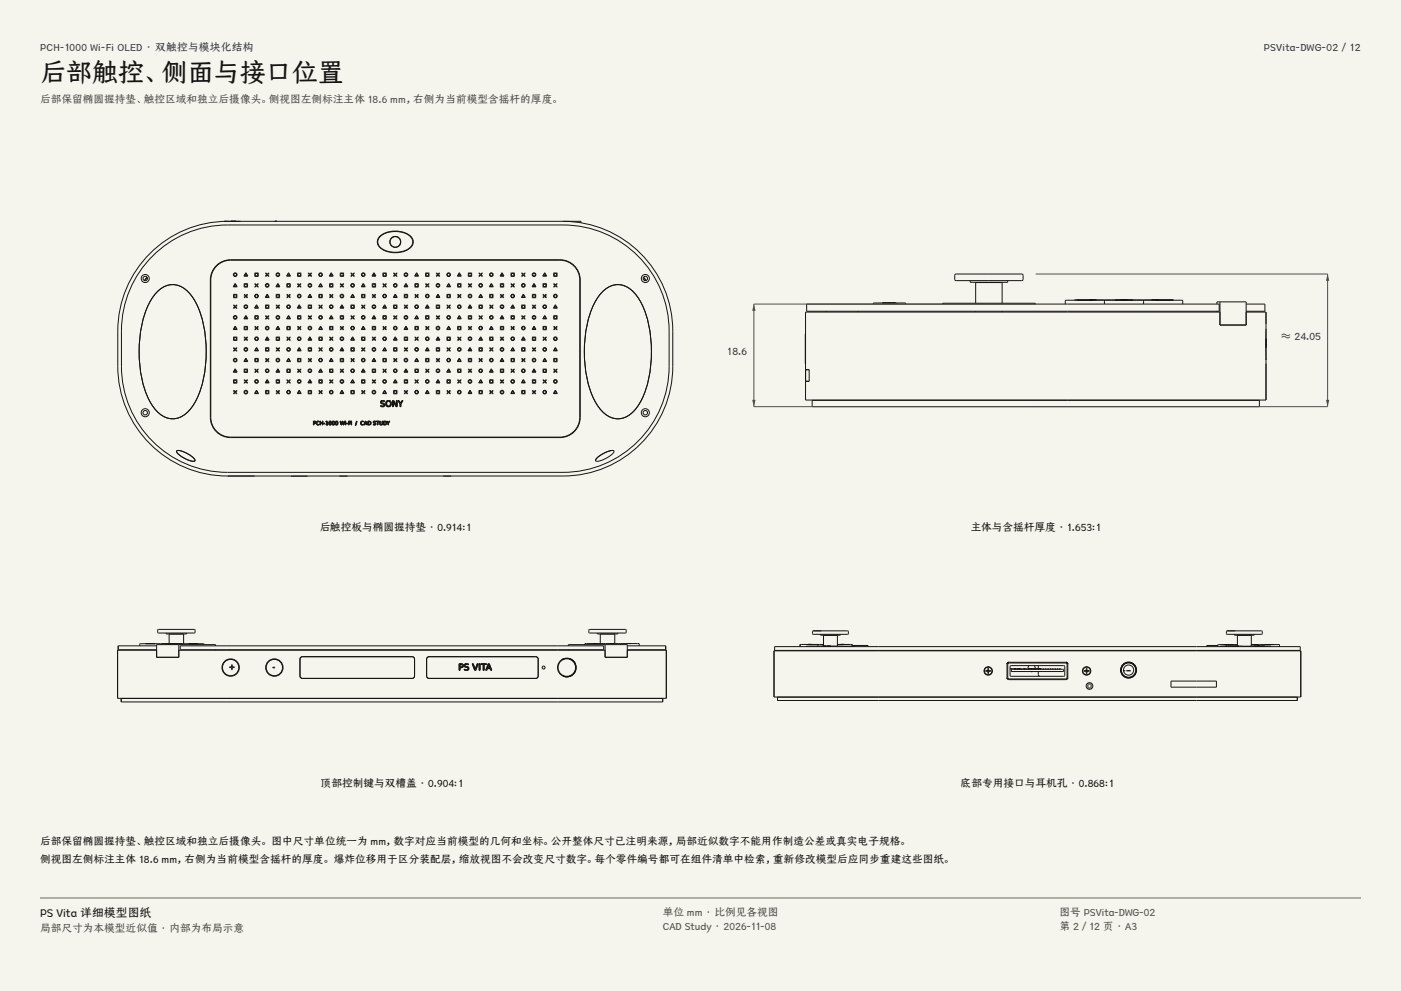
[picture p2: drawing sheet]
<svg xmlns="http://www.w3.org/2000/svg" width="420mm" height="297mm" viewBox="0 0 420 297" stroke-linecap="round" stroke-linejoin="round" font-family="sans-serif">
<defs><g id="words">
<text font-size="7.8" fill="#141413" x="12" y="24.7">后部触控、侧面与接口位置</text>
<text font-size="3.5" fill="#141413" x="12" y="274.9">PS Vita 详细模型图纸</text>
<g font-size="3.2" fill="#1b365d">
<text x="12" y="15.3">PCH-1000 Wi-Fi OLED · 双触控与模块化结构</text>
<text x="378.9" y="15.3">PSVita-DWG-02 / 12</text>
<text x="384.1" y="102">≈ 24.05</text>
<text x="218.2" y="106.5">18.6</text>
</g>
<g font-size="3.2" fill="#504e49">
<text x="12" y="30.9">后部保留椭圆握持垫、触控区域和独立后摄像头。侧视图左侧标注主体 18.6 mm，右侧为当前模型含摇杆的厚度。</text>
<text x="198.7" y="274.5">单位 mm · 比例见各视图</text>
<text x="317.6" y="274.5">图号 PSVita-DWG-02</text>
<text x="12" y="279.3">局部尺寸为本模型近似值 · 内部为布局示意</text>
<text x="198.7" y="278.8">CAD Study · 2026-11-08</text>
<text x="317.6" y="278.8">第 2 / 12 页 · A3</text>
</g>
<g font-size="3.2" fill="#141413">
<text x="95.7" y="159">后触控板与椭圆握持垫 · 0.914:1</text>
<text x="290.9" y="159">主体与含摇杆厚度 · 1.653:1</text>
<text x="96.2" y="236">顶部控制键与双槽盖 · 0.904:1</text>
<text x="288.1" y="236">底部专用接口与耳机孔 · 0.868:1</text>
<text x="12" y="253.3">后部保留椭圆握持垫、触控区域和独立后摄像头。 图中尺寸单位统一为 mm，数字对应当前模型的几何和坐标。公开整体尺寸已注明来源，局部近似数字不能用作制造公差或真实电子规格。</text>
<text x="12" y="258.6">侧视图左侧标注主体 18.6 mm，右侧为当前模型含摇杆的厚度。 爆炸位移用于区分装配层，缩放视图不会改变尺寸数字。每个零件编号都可在组件清单中检索，重新修改模型后应同步重建这些图纸。</text>
</g>
</g></defs>
<g fill="#f5f4ed">
<path d="M0 0h420v297h-420z"/>
<path d="M12 12h396v275h-396z"/>
</g>
<g fill="none" stroke="#141413" stroke-width=".3">
<path d="M45 77.5a31.7 31.7 0 0 1 23.2-10.1h100.6a31.8 31.8 0 0 1 31.8 31.8 64.4 64.4 0 0 1-.7 17.2 31.8 31.8 0 0 1-31.1 25.2h-100.6a31.8 31.8 0 0 1-31.8-31.8 64.4 64.4 0 0 1 .7-17.2 31.7 31.7 0 0 1 7.9-15.1zM64.8 79.6a6.1 6.1 0 0 1 4.3-1.8h98.8a6.1 6.1 0 0 1 6 6.1v41.2a6.1 6.1 0 0 1-6 6h-98.8a6.1 6.1 0 0 1-6-6v-41.2a6.1 6.1 0 0 1 1.7-4.3zM64.9 79.7a5.9 5.9 0 0 1 4.2-1.7h98.8a5.9 5.9 0 0 1 5.9 5.9v41.2a5.9 5.9 0 0 1-5.9 5.9h-98.8a5.9 5.9 0 0 1-5.9-5.9v-41.2a5.9 5.9 0 0 1 1.7-4.2zM65.3 79.2v.2M65.5 79.1v.1M67.1 66.3h5M67.1 66.3h.1M67.9 78v.1M68.2 66.3a32.9 32.9 0 0 0-32.9 32.9 65.3 65.3 0 0 0 .7 17.5 32.9 32.9 0 0 0 32.2 26h100.6a32.9 32.9 0 0 0 32.9-32.9 65.3 65.3 0 0 0-.7-17.5 32.9 32.9 0 0 0-32.2-26M68.2 66.3h-.9M68.2 66.3h100.6M69.2 66.3h.1"/>
<path d="M69.9 66.3h.1M70.1 66.3h.1M70.7 66.3h.1M82.4 66.3h.1M83 66.3h.1M113.2 73.2h.2M113.3 73.3h.1M113.6 71.1h.2M113.7 71h.2M113.8 70.9a7.3 7.3 0 0 1 9.7 .4 2.51 2.51 0 0 1-1.5 3.7 7.3 7.3 0 0 1-8.5-1.3 2.14 2.14 0 0 1 .3-2.8zM113.9 70.9a7.6 7.6 0 0 1 9.2 0 2.38 2.38 0 0 1-1.2 4 7.8 7.8 0 0 1-8-.8 2.14 2.14 0 0 1 0-3.2zM117 73.2h.1"/>
<path d="M117.1 73.3h.1M117.6 71.1h.1M117.8 71h.3M118.9 71h.3M119.3 71.1h.1M119.9 73.3h.1M119.9 73.2h.1M123.1 71h.2M123.2 71.1h.2M123.6 73.3h.1M123.6 73.2h.2M168.7 66.3h.1"/>
<path d="M168.9 66.3h5.3v.5M168.9 66.3h.1M169.1 78v.1M171.5 79.1v.1M171.7 79.2v.2M44.1 83.1l-.8 1M44.1 83.2l-.7 .9M46.9 87.7a6.1 6.1 0 0 1 9.7 0 25.4 25.4 0 0 1 5.2 15.6 31 31 0 0 1-4.4 18.8 6.4 6.4 0 0 1-8.7 2.5 15.7 15.7 0 0 1-5.8-9.5 37.6 37.6 0 0 1 1.7-24zM70 88.2h1v1h-1zM70 91.5l.5 .3 .4-.4-.3 .5 .4 .4-.5-.3-.4 .4 .3-.5zM70.2 89.1h.6M70.5 97.7l.6 1.1h-1.2z"/>
<path d="M70.5 98l.4 .6h-.8zM70.5 84.9l.6 1.1h-1.2zM70.5 85.2l.4 .6h-.8zM70.8 88.4h-.7v.7M70.9 88.4v.7M73.2 97.8h1v1h-1zM73.2 85h1v1h-1zM73.2 88.3l.4 .4-.3 .5 .4-.4 .5 .3-.4-.4 .4-.4M73.2 88.3l.5 .3 .5-.3M73.3 85.2v.7h.7l.1-.7M73.3 98.7v-.7h.7l.1 .7M73.4 98.7h.6"/>
<path d="M73.4 85.2h.6M73.7 94.5l.6 1.1h-1.2zM73.7 94.8l.4 .6h-.8zM73.7 81.7l.6 1.1h-1.2zM73.7 82l.4 .6h-.8zM76.4 94.6h1v1h-1zM76.4 81.8h1v1h-1zM76.4 97.9l.4 .4-.4 .4 .5-.3 .4 .4M76.4 85.9l.5-.3 .4 .4M76.5 82v.7M76.5 94.8v.7M76.6 82h.7v.7h-.7"/>
<path d="M76.6 94.8h.6M76.9 91.3l.6 1.1h-1.2zM76.9 91.6l.4 .6h-.8zM77.3 94.8v.7h-.7M77.3 85l-.4 .4-.5-.3 .4 .4-.4 .4M77.3 97.8l-.4 .4-.5-.3M77.3 85l-.3 .5 .4 .4M77.3 97.8l.1 .1M77.4 97.9l-.4 .4 .3 .5M77.4 85.9l-.1 .1M79.6 91.4h1v1h-1zM79.6 95.5l.1 .1"/>
<path d="M79.7 81.8l.3 .5-.3 .5M79.7 94.6l.3 .5-.4 .4M79.7 81.8l.4 .4 .5-.3-.4 .4 .3 .5-.4-.4-.4 .4M79.7 94.6l.4 .4 .5-.3-.4 .4 .4 .4M80.1 88.1l.6 1.1h-1.2zM80.1 88.4l.4 .6h-.8zM80.4 91.6h-.7v.7h.7M80.5 91.6v.7M80.6 95.5l-.5-.3-.4 .4M82.8 88.2h1v1h-1zM82.9 91.4l.4 .4 .5-.3-.4 .4 .3 .5-.4-.4-.5 .3 .4-.4zM82.9 89.1v-.7h.7l.1 .7"/>
<path d="M83 89.1h.6M83.3 97.7l.6 1.1h-1.2zM83.3 98l.4 .6h-.8zM83.3 84.9l.6 1.1h-1.2zM83.3 85.2l.4 .6h-.8zM86 97.8h1v1h-1zM86 85h1v1h-1zM86 88.3l.4 .4-.3 .5 .4-.4 .4 .4M86.1 85.2v.7M86.1 98v.7M86.2 98h.7v.7M86.2 98.7h.6"/>
<path d="M86.2 85.2h.6M86.5 94.5l.6 1.1h-1.2zM86.5 94.8l.4 .6h-.8zM86.5 81.7l.6 1.1h-1.2zM86.5 82l.4 .6h-.8zM86.9 85.2v.7h-.7M86.9 88.2l-.4 .4-.5-.3M86.9 88.2l.1 .1M87 88.3l-.4 .4 .3 .5M89.2 94.6h1v1h-1zM89.2 81.8h1v1h-1zM89.2 97.9l.4 .4-.3 .5"/>
<path d="M89.2 85.9l.1 .1M89.3 97.8l-.1 .1M89.3 85l.3 .5-.4 .4M89.3 97.8l.4 .4 .5-.3M89.3 85l.4 .4 .5-.3-.4 .4 .4 .4M89.3 94.8v.7h.7M89.4 94.8h.6M89.7 91.3l.6 1.1h-1.2zM89.7 91.6l.4 .6h-.8zM90 82h-.7v.7h.7M90.1 82v.7M90.1 94.8v.7"/>
<path d="M90.2 97.9l-.4 .4 .3 .5-.4-.4-.4 .4M90.2 85.9l-.5-.3-.4 .4M92.4 92.4h.1M92.4 91.5v.9M92.4 95.5l.4-.4-.3-.5 .4 .4 .4-.4-.3 .5 .4 .4M92.4 95.5l.5-.3 .5 .3M92.4 91.4v.1M92.4 92.4h1M92.4 91.4h1M92.5 81.8l.4 .4 .5-.3-.4 .4 .3 .5-.4-.4-.5 .3 .4-.4zM92.5 91.6h.8l-.1 .7h-.7zM92.9 88.1l.6 1.1h-1.2z"/>
<path d="M92.9 88.4l.4 .6h-.8zM93.4 91.4v.1M93.4 92.4h.1M93.4 91.5v.9M95.6 88.2h1v1h-1zM95.6 91.5l.5 .3 .4-.4-.3 .5 .4 .4-.5-.3-.4 .4 .3-.5zM95.7 89.1v-.7h.7l.1 .7M95.8 89.1h.6M96.1 97.7l.6 1.1h-1.2zM96.1 98l.4 .6h-.8zM96.1 84.9l.6 1.1h-1.2zM96.1 85.2l.4 .6h-.8z"/>
<path d="M98.8 97.8h1v1h-1zM98.8 85h1v1h-1zM98.8 88.3l.4 .4-.3 .5M98.9 88.2l-.1 .1M98.9 88.2l.4 .4 .5-.3M98.9 85.2v.7h.7M99 98.7h.6M99 85.2h.6M99.3 94.5l.6 1.1h-1.2zM99.3 94.8l.4 .6h-.8zM99.3 81.7l.6 1.1h-1.2zM99.3 82l.4 .6h-.8z"/>
<path d="M99.6 98h-.7v.7M99.7 85.2v.7M99.7 98v.7M99.8 88.3l-.4 .4 .3 .5-.4-.4-.4 .4M102 94.7v.9h1v-.9M102 82.8h.1M102 81.9v.9M102 97.9l.4 .4-.3 .5 .4-.4 .5 .3-.4-.4 .4-.4M102 97.9l.5 .3 .5-.3M102 85.9l.4-.4-.3-.5 .4 .4 .4-.4-.3 .5 .4 .4M102 85.9l.5-.3 .5 .3M102 94.6v.1"/>
<path d="M102 81.8v.1M102 94.6h1M102 82.8h1M102 81.8h1M102.1 82h.8l-.1 .7h-.7zM102.1 94.8v.7h.7l.1-.7M102.2 94.8h.6M102.5 91.3l.6 1.1h-1.2zM102.5 91.6l.4 .6h-.8zM103 94.6v.1M103 81.8v.1M103 82.8h.1"/>
<path d="M103 81.9v.9M105.2 92.4h.1M105.2 91.5v.9M105.2 95.5l.4-.4-.3-.5 .4 .4 .4-.4-.3 .5 .4 .4M105.2 95.5l.5-.3 .5 .3M105.2 91.4v.1M105.2 92.4h1M105.2 91.4h1M105.3 81.8l.4 .4 .5-.3-.4 .4 .3 .5-.4-.4-.5 .3 .4-.4zM105.3 91.6h.8l-.1 .7h-.7zM105.7 88.1l.6 1.1h-1.2zM105.7 88.4l.4 .6h-.8z"/>
<path d="M106.2 91.4v.1M106.2 92.4h.1M106.2 91.5v.9M108.4 88.2h1v1h-1zM108.5 88.4v.7M108.6 88.4h.7v.7M108.6 89.1h.6M108.9 97.7l.6 1.1h-1.2zM108.9 98l.4 .6h-.8zM108.9 84.9l.6 1.1h-1.2zM108.9 85.2l.4 .6h-.8zM109.3 91.4l-.4 .4-.5-.3 .4 .4-.3 .5 .4-.4 .4 .4"/>
<path d="M109.3 91.4l-.3 .5 .3 .5M111.6 97.8h1v1h-1zM111.6 85h1v1h-1zM111.6 88.3l.4 .4-.3 .5 .4-.4 .4 .4-.3-.5 .4-.4M111.6 88.3l.5 .3 .5-.3M111.7 85.2v.7h.7M111.8 98.7h.6M111.8 85.2h.6M112.1 94.5l.6 1.1h-1.2zM112.1 94.8l.4 .6h-.8zM112.1 81.7l.6 1.1h-1.2zM112.1 82l.4 .6h-.8z"/>
<path d="M112.4 98h-.7v.7M112.5 85.2v.7M112.5 98v.7M114.8 94.7v.9h1v-.9M114.8 82.8h.1M114.8 81.9v.9M114.8 85.9l.4-.4-.3-.5 .4 .4 .5-.3-.4 .4 .4 .4M114.8 85.9l.5-.3 .5 .3M114.8 97.9l.5 .3 .5-.3M114.8 97.9l.4 .4-.3 .5 .4-.4 .4 .4-.3-.5 .4-.4M114.8 94.6v.1M114.8 81.8v.1"/>
<path d="M114.8 94.6h1M114.8 82.8h1M114.8 81.8h1M114.9 82h.8l-.1 .7h-.7zM114.9 94.8v.7h.7l.1-.7M115 94.8h.6M115.3 91.3l.6 1.1h-1.2zM115.3 91.6l.4 .6h-.8zM115.8 94.6v.1M115.8 81.8v.1M115.8 82.8h.1M115.8 81.9v.9"/>
<path d="M118 91.4h1v1h-1zM118 95.5l.5-.3 .4 .4M118.1 91.6v.7M118.2 91.6h.7v.7h-.7M118.5 88.1l.6 1.1h-1.2zM118.5 88.4l.4 .6h-.8zM118.9 94.6l-.4 .4-.5-.3 .4 .4-.4 .4M118.9 81.8l-.4 .4-.5-.3 .4 .4-.4 .4 .5-.3 .4 .4M118.9 94.6l-.3 .5 .4 .4M118.9 81.8l-.3 .5 .3 .5M119 95.5l-.1 .1M121.2 88.2h1v1h-1z"/>
<path d="M121.3 91.4l.3 .5-.3 .5M121.3 91.4l.4 .4 .5-.3-.4 .4 .4 .4-.5-.3-.4 .4M121.4 89.1h.6M121.7 97.7l.6 1.1h-1.2zM121.7 98l.4 .6h-.8zM121.7 84.9l.6 1.1h-1.2zM121.7 85.2l.4 .6h-.8zM122 88.4h-.7v.7M122.1 88.4v.7M124.4 97.8h1v1h-1zM124.4 85h1v1h-1zM124.4 88.3l.4 .4-.3 .5 .4-.4 .4 .4-.3-.5 .4-.4"/>
<path d="M124.4 88.3l.5 .3 .5-.3M124.5 85.2v.7h.7l.1-.7M124.5 98.7v-.7h.7l.1 .7M124.6 98.7h.6M124.6 85.2h.6M124.9 94.5l.6 1.1h-1.2zM124.9 94.8l.4 .6h-.8zM124.9 81.7l.6 1.1h-1.2zM124.9 82l.4 .6h-.8zM127.6 94.6h1v1h-1zM127.6 81.8h1v1h-1zM127.6 97.9l.4 .4-.3 .5 .4-.4 .4 .4"/>
<path d="M127.6 85.9l.5-.3 .4 .4M127.7 82v.7M127.7 94.8v.7M127.8 82h.7v.7h-.7M127.8 94.8h.6M128.1 91.3l.6 1.1h-1.2zM128.1 91.6l.4 .6h-.8zM128.5 94.8v.7h-.7M128.5 97.8l-.4 .4-.5-.3M128.5 85l-.4 .4-.5-.3 .4 .4-.4 .4M128.5 85l-.3 .5 .4 .4M128.5 97.8l.1 .1"/>
<path d="M128.6 97.9l-.4 .4 .3 .5M128.6 85.9l-.1 .1M130.8 91.4h1v1h-1zM130.8 95.5l.1 .1M130.9 94.6l.3 .5-.4 .4M130.9 81.8l.3 .5-.3 .5M130.9 94.6l.4 .4 .4-.4-.3 .5 .4 .4M130.9 81.8l.4 .4 .5-.3-.4 .4 .3 .5-.4-.4-.4 .4M131.3 88.1l.6 1.1h-1.2zM131.3 88.4l.4 .6h-.8zM131.6 91.6h-.7v.7h.7M131.7 91.6v.7"/>
<path d="M131.8 95.5l-.5-.3-.4 .4M134 88.2h1v1h-1zM134.1 91.4l.4 .4 .5-.3-.4 .4 .3 .5-.4-.4-.5 .3 .4-.4zM134.1 89.1v-.7h.7l.1 .7M134.2 89.1h.6M134.5 97.7l.6 1.1h-1.2zM134.5 98l.4 .6h-.8zM134.5 84.9l.6 1.1h-1.2zM134.5 85.2l.4 .6h-.8zM137.2 97.8h1v1h-1zM137.2 85h1v1h-1zM137.2 88.3l.4 .4-.3 .5 .4-.4 .4 .4-.3-.5 .4-.4"/>
<path d="M137.2 88.3l.5 .3 .5-.3M137.3 85.2v.7h.7l.1-.7M137.3 98.7v-.7h.7l.1 .7M137.4 98.7h.6M137.4 85.2h.6M137.7 94.5l.6 1.1h-1.2zM137.7 94.8l.4 .6h-.8zM137.7 81.7l.6 1.1h-1.2zM137.7 82l.4 .6h-.8zM140.4 94.6h1v1h-1zM140.4 81.8h1v1h-1zM140.4 97.9l.4 .4-.3 .5"/>
<path d="M140.4 85.9l.1 .1M140.5 85l.3 .5-.4 .4M140.5 97.8l-.1 .1M140.5 97.8l.4 .4 .5-.3M140.5 85l.4 .4 .4-.4-.3 .5 .4 .4M140.5 94.8v.7h.7M140.6 94.8h.6M140.9 91.3l.6 1.1h-1.2zM140.9 91.6l.4 .6h-.8zM141.2 82h-.7v.7h.7M141.3 82v.7M141.3 94.8v.7"/>
<path d="M141.4 97.9l-.4 .4 .3 .5-.4-.4-.4 .4M141.4 85.9l-.5-.3-.4 .4M143.6 92.4h.1M143.6 91.5v.9M143.6 95.5l.4-.4-.3-.5 .4 .4 .4-.4-.3 .5 .4 .4M143.6 95.5l.5-.3 .5 .3M143.6 91.4v.1M143.6 92.4h1M143.6 91.4h1M143.7 81.8l.4 .4 .5-.3-.4 .4 .3 .5-.4-.4-.5 .3 .4-.4zM143.7 91.6h.8l-.1 .7h-.7zM144.1 88.1l.6 1.1h-1.2z"/>
<path d="M144.1 88.4l.4 .6h-.8zM144.6 91.4v.1M144.6 92.4h.1M144.6 91.5v.9M146.8 88.2h1v1h-1zM146.9 91.4l.4 .4 .5-.3-.4 .4 .3 .5-.4-.4-.5 .3 .4-.4zM146.9 89.1v-.7h.7l.1 .7M147 89.1h.6M147.3 97.7l.6 1.1h-1.2zM147.3 98l.4 .6h-.8zM147.3 84.9l.6 1.1h-1.2zM147.3 85.2l.4 .6h-.8z"/>
<path d="M150 97.8h1v1h-1zM150 85h1v1h-1zM150 88.3l.4 .4-.4 .4 .5-.3 .4 .4M150.1 85.2v.7M150.1 98v.7M150.2 98h.7v.7M150.2 98.7h.6M150.2 85.2h.6M150.5 94.5l.6 1.1h-1.2zM150.5 94.8l.4 .6h-.8zM150.5 81.7l.6 1.1h-1.2zM150.5 82l.4 .6h-.8z"/>
<path d="M150.9 85.2v.7h-.7M150.9 88.2l-.4 .4-.5-.3M150.9 88.2l.1 .1M151 88.3l-.4 .4 .3 .5M153.2 94.6l1 .1v.9h-1zM153.2 97.9l.4 .4-.3 .5 .4-.4 .4 .4-.3-.5 .4-.4M153.2 97.9l.5 .3 .5-.3M153.2 85.9l.4-.4-.3-.5 .4 .4 .4-.4-.3 .5 .4 .4M153.2 85.9l.5-.3 .5 .3M153.3 82h.8l-.1 .7h-.7zM153.3 94.8v.7h.7l.1-.7M153.4 94.8h.6"/>
<path d="M153.7 91.3l.6 1.1h-1.2zM153.7 91.6l.4 .6h-.8zM154.2 94.6v.1M154.2 81.8v.1M154.2 81.8l-1 .1v.9h1M154.2 82.8h.1M154.2 81.9v.9M156.4 92.4h.1M156.4 91.5v.9M156.4 95.5l.4-.4-.3-.5 .4 .4 .4-.4-.3 .5 .4 .4M156.4 95.5l.5-.3 .5 .3M156.4 91.4v.1"/>
<path d="M156.4 92.4h1M156.4 91.4h1M156.5 81.8l.4 .4 .5-.3-.4 .4 .3 .5-.4-.4-.5 .3 .4-.4zM156.5 91.6h.8l-.1 .7h-.7zM156.9 88.1l.6 1.1h-1.2zM156.9 88.4l.4 .6h-.8zM157.4 91.4v.1M157.4 92.4h.1M157.4 91.5v.9M159.6 88.2h1v1h-1zM159.7 88.4v.7M159.8 88.4h.7v.7"/>
<path d="M159.8 89.1h.6M160.1 97.7l.6 1.1h-1.2zM160.1 98l.4 .6h-.8zM160.1 84.9l.6 1.1h-1.2zM160.1 85.2l.4 .6h-.8zM160.5 91.4l-.4 .4-.5-.3 .4 .4-.4 .4 .5-.3 .4 .4M160.5 91.4l-.3 .5 .3 .5M162.8 97.8h1v1h-1zM162.8 85h1v1h-1zM162.8 88.3l.4 .4-.3 .5M162.9 88.2l-.1 .1M162.9 88.2l.4 .4 .5-.3"/>
<path d="M162.9 85.2v.7h.7M163 98.7h.6M163 85.2h.6M163.3 94.5l.6 1.1h-1.2zM163.3 94.8l.4 .6h-.8zM163.3 81.7l.6 1.1h-1.2zM163.3 82l.4 .6h-.8zM163.6 98h-.7v.7M163.7 85.2v.7M163.7 98v.7M163.8 88.3l-.4 .4 .3 .5-.4-.4-.4 .4M166 94.7v.9h1v-.9"/>
<path d="M166 82.8h.1M166 81.9v.9M166 97.9l.5 .3 .5-.3M166 97.9l.4 .4-.3 .5 .4-.4 .5 .3-.4-.4 .4-.4M166 85.9l.4-.4-.3-.5 .4 .4 .4-.4-.3 .5 .4 .4M166 85.9l.5-.3 .5 .3M166 94.6v.1M166 81.8v.1M166 94.6h1M166 82.8h1M166 81.8h1M166.1 82h.8l-.1 .7h-.7z"/>
<path d="M166.1 94.8v.7h.7l.1-.7M166.2 94.8h.6M166.5 91.3l.6 1.1h-1.2zM166.5 91.6l.4 .6h-.8zM167 94.6v.1M167 81.8v.1M167 82.8h.1M167 81.9v.9M180.4 87.7a6.1 6.1 0 0 1 9.7 0 25.4 25.4 0 0 1 5.1 15.6 31 31 0 0 1-4.3 18.8 6.4 6.4 0 0 1-8.7 2.5 15.7 15.7 0 0 1-5.8-9.5 37.6 37.6 0 0 1 1.7-24zM192.9 83.2l.7 .9M192.9 83.1l.8 1M241.8 91.1h123.7v2.2h-123.7z"/>
<path d="M247.6 93.3v.2M257.2 93.3v.2M264.5 90.8h.1M264.5 90.7v.1M264.6 90.7h1.4M265.9 90.7v.1M266 90.7v.1M266 90.8h.1M266.1 90.8h1.1M267.2 90.7h.1M267.2 90.8h.8M268 90.7v.1"/>
<path d="M268 90.7h.4M268.4 90.8h.1M268.4 90.7v.1M268.5 90.8h.1M268.5 90.7v.1M268.9 90.8h2.6v.3M268.9 90.8h-7.1v.3M268.9 90.8v.3M282.6 91.1v-.2h27.7v.2M286.3 82.2l18.5-.1a1.91 1.91 0 0 1 1.9 .3v1.3a1.02 1.02 0 0 1-1.4 .4h-17.2a1.91 1.91 0 0 1-1.9-.3zM290.8 84.1v.5h11.3v-.5M292.5 90.9v-6.2h3.7h4.2v6.2"/>
<path d="M292.5 93.3v.2M300.4 93.3v.2M322.8 89.9h.1M322.8 89.9h4.8M325.2 89.9h.1M326.6 89.8v.1M327.6 89.9h.1M327.7 89.9h.1M328.7 89.8v.1M331.1 90.2l.3-.2h11.2l.2 .2M331.1 90.2l-.3-.2h-11.2l-.2 .2v.9M331.1 90.2v.9"/>
<path d="M332.3 89.9l-10.2 .1M332.3 89.9h9.3M332.3 89.9v.1M334.3 89.9h5.3M334.3 89.9h.1M335.9 89.8v.1M337 89.8v.1M338 89.8v.1M339.6 89.9h.1M341.6 89.9l10.2 .1M341.6 89.9v.1M342.8 90.2l.3-.2h11.2l.3 .2v.9"/>
<path d="M342.8 90.2v.9M345.2 89.8v.1M346.6 89.9h.1M346.6 89.9h5M347.3 89.8v.1M351.6 89.9h.1M364.8 93.3v.2M365.7 93.5h-124.2v26.4h138v-26.4h-5.9M365.7 90.5h7.9v6.9h-7.9zM365.7 90.5h-.9v.6M373.6 91.1h5.6v2.2h-5.6M379.5 98.6v9.2"/>
<path d="M70 104.3l.5 .3 .4-.4-.3 .5 .4 .4-.5-.3-.4 .4 .3-.5zM70 117.9l.4-.4-.3-.5 .4 .4 .5-.3-.4 .4 .4 .4M70 117.9l.5-.3 .5 .3M70.5 110.5l.6 1.1h-1.2zM70.5 110.8l.4 .6h-.8zM70.8 114h-.7l.1 .7h.6M70.8 101.2h-.7v.7h.7M70.9 101.2v.7M70.9 114v.7M71 113.8v.1M71 113.8l-1 .1v.9h1M71 101v.1"/>
<path d="M71 101l-1 .1v.9h1M71 114.8h.1M71 102h.1M71 101.1v.9M71 113.9v.9M73.2 111.6h.1M73.2 110.7v.9M73.2 101.1l.5 .3 .5-.3-.4 .4 .3 .5-.4-.4-.5 .3 .4-.4zM73.2 110.6v.1M73.2 111.6h1M73.2 110.6h1M73.3 113.8l.4 .4 .5-.3-.4 .4 .3 .5-.4-.4-.5 .3 .4-.4z"/>
<path d="M73.4 110.8h.7l-.1 .7h-.6zM73.7 107.3l.6 1.1h-1.2zM73.7 107.6l.4 .6h-.8zM74.2 110.6v.1M74.2 111.6h.1M74.2 110.7v.9M76.4 107.4h1v1h-1zM76.5 107.6v.7M76.6 108.3h.6M76.6 107.6h.6l.1 .7M76.9 116.9l.6 1.1h-1.2zM76.9 117.2l.4 .6h-.8z"/>
<path d="M76.9 104.1l.6 1.1h-1.2zM76.9 104.4l.4 .6h-.8zM77.3 110.6l-.4 .4-.5-.3 .4 .4-.3 .5 .4-.4 .4 .4M77.3 110.6l-.3 .5 .3 .5M79.6 117h1v1h-1zM79.6 104.2h1v1h-1zM79.6 107.5l.4 .4-.4 .4M79.6 108.3l.1 .1M79.7 107.4l-.1 .1M79.7 107.4l.4 .4 .5-.3M79.7 117.2l.1 .7h.6M79.8 117.2h.6"/>
<path d="M80.1 113.7l.6 1.1h-1.2zM80.1 114l.4 .6h-.8zM80.1 101.2l.4 .6h-.8zM80.1 100.9l.6 1.1h-1.2zM80.4 104.4h-.7v.7h.7M80.5 104.4v.7M80.5 117.2v.7M80.6 107.5l-.4 .4 .4 .4M80.6 108.3l-.5-.3-.4 .4M82.8 114.8h.1M82.8 102h.1M82.8 101.1v.9"/>
<path d="M82.8 113.9v.9M82.8 104.3l.5 .3 .5-.3-.4 .4 .3 .5-.4-.4-.5 .3 .4-.4zM82.8 117.9l.4-.4-.3-.5 .4 .4 .5-.3-.4 .4 .4 .4M82.8 117.9l.5-.3 .5 .3M82.8 113.8v.1M82.8 101v.1M82.8 114.8h1M82.8 113.8h1M82.8 102h1M82.8 101h1M82.9 101.2h.8l-.1 .7h-.7zM82.9 114h.8l-.1 .7h-.7z"/>
<path d="M83.3 110.5l.6 1.1h-1.2zM83.3 110.8l.4 .6h-.8zM83.8 113.8v.1M83.8 101v.1M83.8 114.8h.1M83.8 102h.1M83.8 101.1v.9M83.8 113.9v.9M86 110.6h1v1h-1zM86.1 110.8v.7M86.2 110.8h.7l-.1 .7h-.6M86.5 107.3l.6 1.1h-1.2z"/>
<path d="M86.5 107.6l.4 .6h-.8zM86.9 113.8l-.4 .4-.5-.3 .4 .4-.4 .4 .5-.3 .4 .4M86.9 101l-.4 .4-.5-.3 .4 .4-.4 .4 .5-.3 .4 .4M86.9 113.8l-.3 .5 .3 .5M86.9 101l-.3 .5 .3 .5M89.2 107.4h1v1h-1zM89.3 110.6l.3 .5-.3 .5M89.3 110.6l.4 .4 .5-.3-.4 .4 .3 .5-.4-.4-.4 .4M89.4 108.3h.6M89.7 116.9l.6 1.1h-1.2zM89.7 117.2l.4 .6h-.8zM89.7 104.1l.6 1.1h-1.2z"/>
<path d="M89.7 104.4l.4 .6h-.8zM90 107.6h-.6l-.1 .7M90.1 107.6v.7M92.4 105.2h.1M92.4 104.3v.9M92.4 117h1v1h-1zM92.4 108.3l.5-.3 .5 .3M92.4 107.5l.5 .3 .5-.3M92.4 107.5l.4 .4-.4 .4M92.4 104.2v.1M92.4 105.2h1M92.4 104.2h1"/>
<path d="M92.5 117.2l.1 .7h.6l.1-.7M92.5 104.4h.8l-.1 .7h-.7zM92.6 117.2h.6M92.9 113.7l.6 1.1h-1.2zM92.9 114l.4 .6h-.8zM92.9 101.2l.4 .6h-.8zM92.9 100.9l.6 1.1h-1.2zM93.4 104.2v.1M93.4 107.5l-.4 .4 .4 .4M93.4 105.2h.1M93.4 104.3v.9M95.6 114.8h.1"/>
<path d="M95.6 102h.1M95.6 101.1v.9M95.6 113.9v.9M95.6 104.3l.5 .3 .5-.3-.4 .4 .3 .5-.4-.4-.5 .3 .4-.4zM95.6 117.9l.4-.4-.3-.5 .4 .4 .5-.3-.4 .4 .4 .4M95.6 117.9l.5-.3 .5 .3M95.6 113.8v.1M95.6 101v.1M95.6 114.8h1M95.6 113.8h1M95.6 102h1M95.6 101h1"/>
<path d="M95.7 101.2h.8l-.1 .7h-.7zM95.8 114h.7l-.1 .7h-.6zM96.1 110.5l.6 1.1h-1.2zM96.1 110.8l.4 .6h-.8zM96.6 113.8v.1M96.6 101v.1M96.6 114.8h.1M96.6 102h.1M96.6 101.1v.9M96.6 113.9v.9M98.8 110.6h1v1h-1zM98.9 113.8l.3 .5-.3 .5"/>
<path d="M98.9 101l.3 .5-.3 .5M98.9 113.8l.4 .4 .5-.3-.4 .4 .3 .5-.4-.4-.4 .4M98.9 101l.4 .4 .5-.3-.4 .4 .3 .5-.4-.4-.4 .4M99.3 107.3l.6 1.1h-1.2zM99.3 107.6l.4 .6h-.8zM99.6 110.8h-.7l.1 .7h.6M99.7 110.8v.7M102 107.4h1v1h-1zM102 110.7l.5 .3 .5-.3-.4 .4 .3 .5-.4-.4-.5 .3 .4-.4zM102.1 108.3l.1-.7h.6l.1 .7M102.2 108.3h.6M102.5 116.9l.6 1.1h-1.2z"/>
<path d="M102.5 117.2l.4 .6h-.8zM102.5 104.1l.6 1.1h-1.2zM102.5 104.4l.4 .6h-.8zM105.2 105.2h.1M105.2 104.3v.9M105.2 117h1v1h-1zM105.2 108.3l.5-.3 .5 .3M105.2 107.5l.5 .3 .5-.3M105.2 107.5l.4 .4-.4 .4M105.2 104.2v.1M105.2 105.2h1M105.2 104.2h1"/>
<path d="M105.3 104.4h.8l-.1 .7h-.7zM105.3 117.2v.7h.7l.1-.7M105.4 117.2h.6M105.7 113.7l.6 1.1h-1.2zM105.7 114l.4 .6h-.8zM105.7 101.2l.4 .6h-.8zM105.7 100.9l.6 1.1h-1.2zM106.2 104.2v.1M106.2 107.5l-.4 .4 .4 .4M106.2 105.2h.1M106.2 104.3v.9M108.4 113.8h1v1h-1z"/>
<path d="M108.4 101h1v1h-1zM108.4 117.9l.5-.3 .4 .4M108.5 101.2v.7M108.5 114v.7M108.6 114h.7l-.1 .7h-.6M108.6 101.2h.7v.7h-.7M108.9 110.5l.6 1.1h-1.2zM108.9 110.8l.4 .6h-.8zM109.3 104.2l-.4 .4-.5-.3 .4 .4-.4 .4 .5-.3 .4 .4M109.3 117l-.4 .4-.5-.3 .4 .4-.4 .4M109.3 104.2l-.3 .5 .3 .5M109.3 117l-.3 .5 .4 .4"/>
<path d="M109.4 117.9l-.1 .1M111.7 113.8l.4 .4 .5-.3-.4 .4 .3 .5-.4-.4-.5 .3 .4-.4zM111.7 101l.4 .4 .5-.3-.4 .4 .3 .5-.4-.4-.5 .3 .4-.4zM112.1 107.3l.6 1.1h-1.2zM112.1 107.6l.4 .6h-.8zM112.4 110.8h-.7l.1 .7h.6M112.5 110.8v.7M112.6 110.6v.1M112.6 110.6l-1 .1v.9h1M112.6 111.6h.1M112.6 110.7v.9M114.8 107.4h1v1h-1z"/>
<path d="M114.9 110.6l.4 .4 .5-.3-.4 .4 .3 .5-.4-.4-.5 .3 .4-.4zM114.9 108.3v-.7h.7l.1 .7M115 108.3h.6M115.3 116.9l.6 1.1h-1.2zM115.3 117.2l.4 .6h-.8zM115.3 104.1l.6 1.1h-1.2zM115.3 104.4l.4 .6h-.8zM118 117h1v1h-1zM118 104.2h1v1h-1zM118 108.3l.5-.3 .4 .4M118 107.5l.4 .4-.4 .4M118.1 104.4v.7"/>
<path d="M118.1 117.2v.7M118.2 117.2h.6M118.2 104.4h.7v.7h-.7M118.5 113.7l.6 1.1h-1.2zM118.5 114l.4 .6h-.8zM118.5 101.2l.4 .6h-.8zM118.5 100.9l.6 1.1h-1.2zM118.9 117.2l-.1 .7h-.6M118.9 107.4l-.4 .4-.5-.3M118.9 107.4l.1 .1M119 107.5l-.4 .4 .4 .4M119 108.3l-.1 .1"/>
<path d="M121.2 113.8h1v1h-1zM121.2 101h1v1h-1zM121.2 117.9l.1 .1M121.3 104.2l.3 .5-.3 .5M121.3 117l.3 .5-.4 .4M121.3 104.2l.4 .4 .5-.3-.4 .4 .3 .5-.4-.4-.4 .4M121.3 117l.4 .4 .5-.3-.4 .4 .4 .4M121.7 110.5l.6 1.1h-1.2zM121.7 110.8l.4 .6h-.8zM122 114h-.7l.1 .7h.6M122 101.2h-.7v.7h.7M122.1 101.2v.7"/>
<path d="M122.1 114v.7M122.2 117.9l-.5-.3-.4 .4M124.4 111.6h.1M124.4 110.7v.9M124.4 110.6v.1M124.4 111.6h1M124.4 110.6h1M124.5 113.8l.4 .4 .5-.3-.4 .4 .3 .5-.4-.4-.5 .3 .4-.4zM124.5 101l.4 .4 .5-.3-.4 .4 .3 .5-.4-.4-.5 .3 .4-.4zM124.6 110.8h.7l-.1 .7h-.6zM124.9 107.3l.6 1.1h-1.2zM124.9 107.6l.4 .6h-.8z"/>
<path d="M125.4 110.6v.1M125.4 111.6h.1M125.4 110.7v.9M127.6 107.4h1v1h-1zM127.7 107.6v.7M127.8 108.3h.6M127.8 107.6h.6l.1 .7M128.1 116.9l.6 1.1h-1.2zM128.1 117.2l.4 .6h-.8zM128.1 104.1l.6 1.1h-1.2zM128.1 104.4l.4 .6h-.8zM128.5 110.6l-.4 .4-.5-.3 .4 .4-.3 .5 .4-.4 .4 .4"/>
<path d="M128.5 110.6l-.3 .5 .3 .5M130.8 117h1v1h-1zM130.8 104.2h1v1h-1zM130.8 107.5l.4 .4-.4 .4M130.8 108.3l.1 .1M130.9 107.4l-.1 .1M130.9 107.4l.4 .4 .5-.3M130.9 117.2l.1 .7h.6M131 117.2h.6M131.3 113.7l.6 1.1h-1.2zM131.3 114l.4 .6h-.8zM131.3 101.2l.4 .6h-.8z"/>
<path d="M131.3 100.9l.6 1.1h-1.2zM131.6 104.4h-.7v.7h.7M131.7 104.4v.7M131.7 117.2v.7M131.8 107.5l-.4 .4 .4 .4M131.8 108.3l-.5-.3-.4 .4M134 114.8h.1M134 102h.1M134 101.1v.9M134 113.9v.9M134 104.3l.5 .3 .4-.4-.3 .5 .4 .4-.5-.3-.4 .4 .3-.5zM134 117.9l.4-.4-.3-.5 .4 .4 .5-.3-.4 .4 .4 .4"/>
<path d="M134 117.9l.5-.3 .5 .3M134 113.8v.1M134 101v.1M134 114.8h1M134 113.8h1M134 102h1M134 101h1M134.1 101.2h.8l-.1 .7h-.7zM134.2 114h.7l-.1 .7h-.6zM134.5 110.5l.6 1.1h-1.2zM134.5 110.8l.4 .6h-.8zM135 113.8v.1"/>
<path d="M135 101v.1M135 114.8h.1M135 102h.1M135 101.1v.9M135 113.9v.9M137.2 111.6h.1M137.2 110.7v.9M137.2 110.6v.1M137.2 111.6h1M137.2 110.6h1M137.3 113.8l.4 .4 .5-.3-.4 .4 .3 .5-.4-.4-.5 .3 .4-.4zM137.3 101l.4 .4 .5-.3-.4 .4 .3 .5-.4-.4-.5 .3 .4-.4z"/>
<path d="M137.4 110.8h.7l-.1 .7h-.6zM137.7 107.3l.6 1.1h-1.2zM137.7 107.6l.4 .6h-.8zM138.2 110.6v.1M138.2 111.6h.1M138.2 110.7v.9M140.4 107.4h1v1h-1zM140.5 110.6l.3 .5-.3 .5M140.5 110.6l.4 .4 .5-.3-.4 .4 .4 .4-.5-.3-.4 .4M140.6 108.3h.6M140.9 116.9l.6 1.1h-1.2zM140.9 117.2l.4 .6h-.8z"/>
<path d="M140.9 104.1l.6 1.1h-1.2zM140.9 104.4l.4 .6h-.8zM141.2 107.6h-.6l-.1 .7M141.3 107.6v.7M143.6 105.2h.1M143.6 104.3v.9M143.6 117h1v1h-1zM143.6 108.3l.5-.3 .5 .3M143.6 107.5l.5 .3 .5-.3M143.6 107.5l.4 .4-.4 .4M143.6 104.2v.1M143.6 105.2h1"/>
<path d="M143.6 104.2h1M143.7 117.2l.1 .7h.6l.1-.7M143.7 104.4h.8l-.1 .7h-.7zM143.8 117.2h.6M144.1 113.7l.6 1.1h-1.2zM144.1 114l.4 .6h-.8zM144.1 101.2l.4 .6h-.8zM144.1 100.9l.6 1.1h-1.2zM144.6 104.2v.1M144.6 107.5l-.4 .4 .4 .4M144.6 105.2h.1M144.6 104.3v.9"/>
<path d="M146.8 114.8h.1M146.8 102h.1M146.8 101.1v.9M146.8 113.9v.9M146.8 104.3l.5 .3 .5-.3-.4 .4 .3 .5-.4-.4-.5 .3 .4-.4zM146.8 117.9l.4-.4-.3-.5 .4 .4 .5-.3-.4 .4 .4 .4M146.8 117.9l.5-.3 .5 .3M146.8 113.8v.1M146.8 101v.1M146.8 114.8h1M146.8 113.8h1M146.8 102h1"/>
<path d="M146.8 101h1M146.9 101.2h.8l-.1 .7h-.7zM147 114h.7l-.1 .7h-.6zM147.3 110.5l.6 1.1h-1.2zM147.3 110.8l.4 .6h-.8zM147.8 113.8v.1M147.8 101v.1M147.8 114.8h.1M147.8 102h.1M147.8 101.1v.9M147.8 113.9v.9M150 110.6h1v1h-1z"/>
<path d="M150.1 110.8v.7M150.2 110.8h.7l-.1 .7h-.6M150.5 107.3l.6 1.1h-1.2zM150.5 107.6l.4 .6h-.8zM150.9 113.8l-.4 .4-.5-.3 .4 .4-.4 .4 .5-.3 .4 .4M150.9 101l-.4 .4-.5-.3 .4 .4-.4 .4 .5-.3 .4 .4M150.9 113.8l-.3 .5 .3 .5M150.9 101l-.3 .5 .3 .5M153.2 107.4h1v1h-1zM153.2 110.7l.5 .3 .5-.3-.4 .4 .3 .5-.4-.4-.5 .3 .4-.4zM153.3 108.3l.1-.7h.6l.1 .7M153.4 108.3h.6"/>
<path d="M153.7 116.9l.6 1.1h-1.2zM153.7 117.2l.4 .6h-.8zM153.7 104.1l.6 1.1h-1.2zM153.7 104.4l.4 .6h-.8zM156.4 105.2h.1M156.4 104.3v.9M156.4 117h1v1h-1zM156.4 107.5l.5 .3 .5-.3M156.4 107.5l.4 .4-.4 .4M156.4 108.3l.5-.3 .5 .3M156.4 104.2v.1M156.4 105.2h1"/>
<path d="M156.4 104.2h1M156.5 117.2l.1 .7h.6l.1-.7M156.5 104.4h.8l-.1 .7h-.7zM156.6 117.2h.6M156.9 113.7l.6 1.1h-1.2zM156.9 114l.4 .6h-.8zM156.9 101.2l.4 .6h-.8zM156.9 100.9l.6 1.1h-1.2zM157.4 104.2v.1M157.4 107.5l-.4 .4 .4 .4M157.4 105.2h.1M157.4 104.3v.9"/>
<path d="M159.6 113.8h1v1h-1zM159.6 101h1v1h-1zM159.6 117.9l.5-.3 .4 .4M159.7 101.2v.7M159.7 114v.7M159.8 114h.7l-.1 .7h-.6M159.8 101.2h.7v.7h-.7M160.1 110.5l.6 1.1h-1.2zM160.1 110.8l.4 .6h-.8zM160.5 117l-.4 .4-.5-.3 .4 .4-.4 .4M160.5 104.2l-.4 .4-.5-.3 .4 .4-.3 .5 .4-.4 .4 .4M160.5 117l-.3 .5 .4 .4"/>
<path d="M160.5 104.2l-.3 .5 .3 .5M160.6 117.9l-.1 .1M162.8 110.6h1v1h-1zM162.9 113.8l.3 .5-.3 .5M162.9 101l.3 .5-.3 .5M162.9 113.8l.4 .4 .5-.3-.4 .4 .3 .5-.4-.4-.4 .4M162.9 101l.4 .4 .5-.3-.4 .4 .3 .5-.4-.4-.4 .4M163.3 107.3l.6 1.1h-1.2zM163.3 107.6l.4 .6h-.8zM163.6 110.8h-.7l.1 .7h.6M163.7 110.8v.7M166 107.4h1v1h-1z"/>
<path d="M166.1 110.6l.4 .4 .5-.3-.4 .4 .3 .5-.4-.4-.5 .3 .4-.4zM166.1 108.3v-.7h.7l.1 .7M166.2 108.3h.6M166.5 116.9l.6 1.1h-1.2zM166.5 117.2l.4 .6h-.8zM166.5 104.1l.6 1.1h-1.2zM166.5 104.4l.4 .6h-.8zM241.5 110.8h1.1v3.5h-1.1M241.5 100.1v8.9M243.5 120h134v1.9h-134zM379.6 101.5v2.7zM379.6 103h.1"/>
<path d="M379.6 102.7h.1M53 135.1a7.1 7.1 0 0 1 5.5 2.9 2.01 2.01 0 0 1-2.4-.2l-2.2-1.3a1.22 1.22 0 0 1-.9-1.4zM65.3 129.6v.2M65.5 129.7v.2M94 126.2h.3a.37 .37 0 0 1 .4 .5 .37 .37 0 0 1-.6 .2l-.1 .4zM94.1 126.4h.4v.3l-.4 .1zM95 126.4a.43 .43 0 0 1 .7 .1 .44 .44 0 0 0-.6 0 .44 .44 0 0 0 0 .6 .44 .44 0 0 0 .6 0 .54 .54 0 0 1-.8 .1 .54 .54 0 0 1 .1-.8zM96 126.2l.1 .5h.6l.1-.5v1.1l-.1-.5h-.6l-.1 .5zM97 126.9l.4 .1zM97.7 126.3l.4-.1v1l.2 .1h-.6l.2-.1v-.8zM98.7 126.4a.47 .47 0 0 1 .7 .4 .47 .47 0 0 1-.7 .4zM98.9 126.4a.39 .39 0 0 1 .3 .4 .39 .39 0 0 1-.4 .3z"/>
<path d="M99.7 126.4a.47 .47 0 0 1 .6 .4 .47 .47 0 0 1-.6 .4zM99.8 126.4a.39 .39 0 0 1 .4 .4 .39 .39 0 0 1-.4 .3zM100.6 126.4a.47 .47 0 0 1 .7 .4 .47 .47 0 0 1-.7 .4zM100.8 126.4a.39 .39 0 0 1 .4 .4 .39 .39 0 0 1-.5 .3zM101.9 126.2l.4 1 .3-1h.1l.3 1 .4-1-.3 1.1h-.2l-.2-.9-.3 .9h-.2zM103.5 126.2l.2 .2zM103.5 126.5l.2 .8zM103.9 126.9l.4 .1zM104.5 126.2h.6l-.4 .2v.3h.4l-.4 .1v.5zM105.3 126.2l.1 .2zM105.3 126.5l.1 .8zM106.9 126.2l-.4 1.3z"/>
<path d="M108.2 126.4a.43 .43 0 0 1 .8 .1 .44 .44 0 0 0-.6 0 .44 .44 0 0 0 0 .6 .44 .44 0 0 0 .6 0 .54 .54 0 0 1-.8 .1 .54 .54 0 0 1 0-.8zM109.5 126.2h.2l.4 1.1-.2-.2h-.5l-.3 .2zM109.6 126.4l.2 .5h-.4zM110.3 126.2a.64 .64 0 0 1 .9 .6 .64 .64 0 0 1-.9 .5zM110.4 126.4a.46 .46 0 0 1 .7 .4 .46 .46 0 0 1-.7 .4zM112 126.3h.6l-.5 .3a.45 .45 0 0 1 .6 .5 .45 .45 0 0 1-.8 .2v-.2l.6 .1-.1-.3a.37 .37 0 0 1-.4-.2 .37 .37 0 0 1 0-.4zM112.8 126.2h.9l-.4 .2v.9h-.1v-.9zM113.8 126.2l.2 .7a.28 .28 0 0 0 .3 .3 .28 .28 0 0 0 .2-.3l.2-.7v.7a.43 .43 0 0 1-.4 .5 .43 .43 0 0 1-.5-.5zM114.3 120.2a.65 .65 0 0 1 1 .2l-.2-.1a.38 .38 0 0 0-.5-.1 .38 .38 0 0 0-.1 .6 .65 .65 0 0 1 .8 .7 .65 .65 0 0 1-1 .3l-.2-.3a.46 .46 0 0 0 .6 .3 .46 .46 0 0 0 .2-.7 .6 .6 0 0 1-.7-.2 .6 .6 0 0 1 .1-.7zM115 126.2a.64 .64 0 0 1 .9 .6 .64 .64 0 0 1-.9 .5zM115.1 126.4a.46 .46 0 0 1 .7 .4 .46 .46 0 0 1-.7 .4zM115.9 126.2l.5 .5 .5-.5-.4 .6v.5z"/>
<path d="M117.7 120.1h.3l.8 1.5v-1.5h.3v1.8h-.4l-.8-1.5v1.5h-.2zM119.3 120.1h.3l.5 .7 .5-.7h.2l-.6 .9v.9h-.3v-.9zM171.5 129.7v.2M171.7 129.6v.2M178.9 137.3a7.9 7.9 0 0 1 5.1-2.2 2.01 2.01 0 0 1-1.5 1.8l-2.3 1.1a1.22 1.22 0 0 1-1.7 0zM183.8 135a7.4 7.4 0 0 0-5.3 3l.1 .1M87.2 142.7h5M101.8 142.7h2.3M132.9 142.7h2.3"/>
<circle cx="118.5" cy="72.5" r="1.65"/>
<circle cx="118.5" cy="72.5" r="1.58"/>
<circle cx="43.5" cy="83.5" r="1.21"/>
<circle cx="43.5" cy="83.5" r=".67"/>
<circle cx="70" cy="92.3" r=".01"/>
<circle cx="70" cy="91.5" r=".01"/>
<circle cx="70.1" cy="91.4" r=".01"/>
<circle cx="70.1" cy="92.4" r=".01"/>
<circle cx="70.2" cy="89.1" r=".02"/>
<circle cx="70.2" cy="88.4" r=".02"/>
<circle cx="70.5" cy="95.1" r=".55"/>
<circle cx="70.5" cy="82.3" r=".55"/>
<circle cx="70.5" cy="82.3" r=".4"/>
<circle cx="70.5" cy="95.1" r=".4"/>
<circle cx="70.8" cy="89.1" r=".02"/>
<circle cx="70.8" cy="88.4" r=".02"/>
<circle cx="70.9" cy="91.4" r=".01"/>
<circle cx="70.9" cy="92.4" r=".01"/>
<circle cx="71" cy="92.3" r=".01"/>
<circle cx="71" cy="91.5" r=".01"/>
<circle cx="73.2" cy="88.3" r=".01"/>
<circle cx="73.2" cy="89.1" r=".01"/>
<circle cx="73.3" cy="88.2" r=".01"/>
<circle cx="73.3" cy="89.2" r=".01"/>
<circle cx="73.4" cy="98.7" r=".02"/>
<circle cx="73.4" cy="98" r=".02"/>
<circle cx="73.4" cy="85.9" r=".02"/>
<circle cx="73.4" cy="85.2" r=".02"/>
<circle cx="73.7" cy="91.9" r=".55"/>
<circle cx="73.7" cy="91.9" r=".4"/>
<circle cx="74" cy="98.7" r=".02"/>
<circle cx="74" cy="98" r=".02"/>
<circle cx="74" cy="85.9" r=".02"/>
<circle cx="74" cy="85.2" r=".02"/>
<circle cx="74.1" cy="88.2" r=".01"/>
<circle cx="74.1" cy="89.2" r=".01"/>
<circle cx="74.2" cy="89.1" r=".01"/>
<circle cx="74.2" cy="88.3" r=".01"/>
<circle cx="76.4" cy="97.9" r=".01"/>
<circle cx="76.4" cy="98.7" r=".01"/>
<circle cx="76.4" cy="85.9" r=".01"/>
<circle cx="76.4" cy="85.1" r=".01"/>
<circle cx="76.5" cy="98.8" r=".01"/>
<circle cx="76.5" cy="97.8" r=".01"/>
<circle cx="76.5" cy="85" r=".01"/>
<circle cx="76.5" cy="86" r=".01"/>
<circle cx="76.6" cy="94.8" r=".02"/>
<circle cx="76.6" cy="82.7" r=".02"/>
<circle cx="76.6" cy="95.5" r=".02"/>
<circle cx="76.6" cy="82" r=".02"/>
<circle cx="76.9" cy="88.7" r=".55"/>
<circle cx="76.9" cy="88.7" r=".4"/>
<circle cx="77.2" cy="94.8" r=".02"/>
<circle cx="77.2" cy="82.7" r=".02"/>
<circle cx="77.2" cy="95.5" r=".02"/>
<circle cx="77.2" cy="82" r=".02"/>
<circle cx="77.3" cy="98.8" r=".01"/>
<circle cx="77.3" cy="97.8" r=".01"/>
<circle cx="77.3" cy="86" r=".01"/>
<circle cx="77.3" cy="85" r=".01"/>
<circle cx="77.4" cy="97.9" r=".01"/>
<circle cx="77.4" cy="98.7" r=".01"/>
<circle cx="77.4" cy="85.9" r=".01"/>
<circle cx="77.4" cy="85.1" r=".01"/>
<circle cx="79.6" cy="95.5" r=".01"/>
<circle cx="79.6" cy="94.7" r=".01"/>
<circle cx="79.6" cy="82.7" r=".01"/>
<circle cx="79.6" cy="81.9" r=".01"/>
<circle cx="79.7" cy="94.6" r=".01"/>
<circle cx="79.7" cy="95.6" r=".01"/>
<circle cx="79.7" cy="82.8" r=".01"/>
<circle cx="79.7" cy="81.8" r=".01"/>
<circle cx="79.8" cy="91.6" r=".02"/>
<circle cx="79.8" cy="92.3" r=".02"/>
<circle cx="80.1" cy="85.5" r=".55"/>
<circle cx="80.1" cy="98.3" r=".55"/>
<circle cx="80.1" cy="85.5" r=".4"/>
<circle cx="80.1" cy="98.3" r=".4"/>
<circle cx="80.4" cy="91.6" r=".02"/>
<circle cx="80.4" cy="92.3" r=".02"/>
<circle cx="80.5" cy="94.6" r=".01"/>
<circle cx="80.5" cy="95.6" r=".01"/>
<circle cx="80.5" cy="82.8" r=".01"/>
<circle cx="80.5" cy="81.8" r=".01"/>
<circle cx="80.6" cy="95.5" r=".01"/>
<circle cx="80.6" cy="94.7" r=".01"/>
<circle cx="80.6" cy="82.7" r=".01"/>
<circle cx="80.6" cy="81.9" r=".01"/>
<circle cx="82.8" cy="92.3" r=".01"/>
<circle cx="82.8" cy="91.5" r=".01"/>
<circle cx="82.9" cy="91.4" r=".01"/>
<circle cx="82.9" cy="92.4" r=".01"/>
<circle cx="83" cy="89.1" r=".02"/>
<circle cx="83" cy="88.4" r=".02"/>
<circle cx="83.3" cy="82.3" r=".55"/>
<circle cx="83.3" cy="95.1" r=".55"/>
<circle cx="83.3" cy="82.3" r=".4"/>
<circle cx="83.3" cy="95.1" r=".4"/>
<circle cx="83.6" cy="89.1" r=".02"/>
<circle cx="83.6" cy="88.4" r=".02"/>
<circle cx="83.7" cy="91.4" r=".01"/>
<circle cx="83.7" cy="92.4" r=".01"/>
<circle cx="83.8" cy="92.3" r=".01"/>
<circle cx="83.8" cy="91.5" r=".01"/>
<circle cx="86" cy="89.1" r=".01"/>
<circle cx="86" cy="88.3" r=".01"/>
<circle cx="86.1" cy="89.2" r=".01"/>
<circle cx="86.1" cy="88.2" r=".01"/>
<circle cx="86.2" cy="98.7" r=".02"/>
<circle cx="86.2" cy="98" r=".02"/>
<circle cx="86.2" cy="85.9" r=".02"/>
<circle cx="86.2" cy="85.2" r=".02"/>
<circle cx="86.5" cy="91.9" r=".55"/>
<circle cx="86.5" cy="91.9" r=".4"/>
<circle cx="86.8" cy="98.7" r=".02"/>
<circle cx="86.8" cy="98" r=".02"/>
<circle cx="86.8" cy="85.9" r=".02"/>
<circle cx="86.8" cy="85.2" r=".02"/>
<circle cx="86.9" cy="88.2" r=".01"/>
<circle cx="86.9" cy="89.2" r=".01"/>
<circle cx="87" cy="88.3" r=".01"/>
<circle cx="87" cy="89.1" r=".01"/>
<circle cx="89.2" cy="97.9" r=".01"/>
<circle cx="89.2" cy="98.7" r=".01"/>
<circle cx="89.2" cy="85.1" r=".01"/>
<circle cx="89.2" cy="85.9" r=".01"/>
<circle cx="89.3" cy="98.8" r=".01"/>
<circle cx="89.3" cy="97.8" r=".01"/>
<circle cx="89.3" cy="86" r=".01"/>
<circle cx="89.3" cy="85" r=".01"/>
<circle cx="89.4" cy="94.8" r=".02"/>
<circle cx="89.4" cy="82.7" r=".02"/>
<circle cx="89.4" cy="95.5" r=".02"/>
<circle cx="89.4" cy="82" r=".02"/>
<circle cx="89.7" cy="88.7" r=".55"/>
<circle cx="89.7" cy="88.7" r=".4"/>
<circle cx="90" cy="94.8" r=".02"/>
<circle cx="90" cy="82.7" r=".02"/>
<circle cx="90" cy="95.5" r=".02"/>
<circle cx="90" cy="82" r=".02"/>
<circle cx="90.1" cy="98.8" r=".01"/>
<circle cx="90.1" cy="97.8" r=".01"/>
<circle cx="90.1" cy="86" r=".01"/>
<circle cx="90.1" cy="85" r=".01"/>
<circle cx="90.2" cy="97.9" r=".01"/>
<circle cx="90.2" cy="98.7" r=".01"/>
<circle cx="90.2" cy="85.9" r=".01"/>
<circle cx="90.2" cy="85.1" r=".01"/>
<circle cx="92.4" cy="95.5" r=".01"/>
<circle cx="92.4" cy="94.7" r=".01"/>
<circle cx="92.4" cy="82.7" r=".01"/>
<circle cx="92.4" cy="81.9" r=".01"/>
<circle cx="92.5" cy="94.6" r=".01"/>
<circle cx="92.5" cy="95.6" r=".01"/>
<circle cx="92.5" cy="81.8" r=".01"/>
<circle cx="92.5" cy="82.8" r=".01"/>
<circle cx="92.6" cy="91.6" r=".02"/>
<circle cx="92.6" cy="92.3" r=".02"/>
<circle cx="92.9" cy="85.5" r=".55"/>
<circle cx="92.9" cy="98.3" r=".55"/>
<circle cx="92.9" cy="85.5" r=".4"/>
<circle cx="92.9" cy="98.3" r=".4"/>
<circle cx="93.2" cy="91.6" r=".02"/>
<circle cx="93.2" cy="92.3" r=".02"/>
<circle cx="93.3" cy="94.6" r=".01"/>
<circle cx="93.3" cy="95.6" r=".01"/>
<circle cx="93.3" cy="82.8" r=".01"/>
<circle cx="93.3" cy="81.8" r=".01"/>
<circle cx="93.4" cy="95.5" r=".01"/>
<circle cx="93.4" cy="94.7" r=".01"/>
<circle cx="93.4" cy="82.7" r=".01"/>
<circle cx="93.4" cy="81.9" r=".01"/>
<circle cx="95.6" cy="92.3" r=".01"/>
<circle cx="95.6" cy="91.5" r=".01"/>
<circle cx="95.7" cy="91.4" r=".01"/>
<circle cx="95.7" cy="92.4" r=".01"/>
<circle cx="95.8" cy="89.1" r=".02"/>
<circle cx="95.8" cy="88.4" r=".02"/>
<circle cx="96.1" cy="82.3" r=".55"/>
<circle cx="96.1" cy="95.1" r=".55"/>
<circle cx="96.1" cy="82.3" r=".4"/>
<circle cx="96.1" cy="95.1" r=".4"/>
<circle cx="96.4" cy="89.1" r=".02"/>
<circle cx="96.4" cy="88.4" r=".02"/>
<circle cx="96.5" cy="91.4" r=".01"/>
<circle cx="96.5" cy="92.4" r=".01"/>
<circle cx="96.6" cy="92.3" r=".01"/>
<circle cx="96.6" cy="91.5" r=".01"/>
<circle cx="98.8" cy="89.1" r=".01"/>
<circle cx="98.8" cy="88.3" r=".01"/>
<circle cx="98.9" cy="89.2" r=".01"/>
<circle cx="98.9" cy="88.2" r=".01"/>
<circle cx="99" cy="98" r=".02"/>
<circle cx="99" cy="98.7" r=".02"/>
<circle cx="99" cy="85.9" r=".02"/>
<circle cx="99" cy="85.2" r=".02"/>
<circle cx="99.3" cy="91.9" r=".55"/>
<circle cx="99.3" cy="91.9" r=".4"/>
<circle cx="99.6" cy="98.7" r=".02"/>
<circle cx="99.6" cy="98" r=".02"/>
<circle cx="99.6" cy="85.9" r=".02"/>
<circle cx="99.6" cy="85.2" r=".02"/>
<circle cx="99.7" cy="88.2" r=".01"/>
<circle cx="99.7" cy="89.2" r=".01"/>
<circle cx="99.8" cy="88.3" r=".01"/>
<circle cx="99.8" cy="89.1" r=".01"/>
<circle cx="102" cy="97.9" r=".01"/>
<circle cx="102" cy="98.7" r=".01"/>
<circle cx="102" cy="85.9" r=".01"/>
<circle cx="102" cy="85.1" r=".01"/>
<circle cx="102.1" cy="98.8" r=".01"/>
<circle cx="102.1" cy="97.8" r=".01"/>
<circle cx="102.1" cy="85" r=".01"/>
<circle cx="102.1" cy="86" r=".01"/>
<circle cx="102.2" cy="94.8" r=".02"/>
<circle cx="102.2" cy="82.7" r=".02"/>
<circle cx="102.2" cy="95.5" r=".02"/>
<circle cx="102.2" cy="82" r=".02"/>
<circle cx="102.5" cy="88.7" r=".55"/>
<circle cx="102.5" cy="88.7" r=".4"/>
<circle cx="102.8" cy="94.8" r=".02"/>
<circle cx="102.8" cy="82.7" r=".02"/>
<circle cx="102.8" cy="95.5" r=".02"/>
<circle cx="102.8" cy="82" r=".02"/>
<circle cx="102.9" cy="98.8" r=".01"/>
<circle cx="102.9" cy="97.8" r=".01"/>
<circle cx="102.9" cy="85" r=".01"/>
<circle cx="102.9" cy="86" r=".01"/>
<circle cx="103" cy="97.9" r=".01"/>
<circle cx="103" cy="98.7" r=".01"/>
<circle cx="103" cy="85.9" r=".01"/>
<circle cx="103" cy="85.1" r=".01"/>
<circle cx="105.2" cy="95.5" r=".01"/>
<circle cx="105.2" cy="94.7" r=".01"/>
<circle cx="105.2" cy="81.9" r=".01"/>
<circle cx="105.2" cy="82.7" r=".01"/>
<circle cx="105.3" cy="94.6" r=".01"/>
<circle cx="105.3" cy="95.6" r=".01"/>
<circle cx="105.3" cy="81.8" r=".01"/>
<circle cx="105.3" cy="82.8" r=".01"/>
<circle cx="105.4" cy="91.6" r=".02"/>
<circle cx="105.4" cy="92.3" r=".02"/>
<circle cx="105.7" cy="85.5" r=".55"/>
<circle cx="105.7" cy="98.3" r=".55"/>
<circle cx="105.7" cy="85.5" r=".4"/>
<circle cx="105.7" cy="98.3" r=".4"/>
<circle cx="106" cy="91.6" r=".02"/>
<circle cx="106" cy="92.3" r=".02"/>
<circle cx="106.1" cy="94.6" r=".01"/>
<circle cx="106.1" cy="95.6" r=".01"/>
<circle cx="106.1" cy="81.8" r=".01"/>
<circle cx="106.1" cy="82.8" r=".01"/>
<circle cx="106.2" cy="95.5" r=".01"/>
<circle cx="106.2" cy="94.7" r=".01"/>
<circle cx="106.2" cy="82.7" r=".01"/>
<circle cx="106.2" cy="81.9" r=".01"/>
<circle cx="108.4" cy="92.3" r=".01"/>
<circle cx="108.4" cy="91.5" r=".01"/>
<circle cx="108.5" cy="91.4" r=".01"/>
<circle cx="108.5" cy="92.4" r=".01"/>
<circle cx="108.6" cy="89.1" r=".02"/>
<circle cx="108.6" cy="88.4" r=".02"/>
<circle cx="108.9" cy="82.3" r=".55"/>
<circle cx="108.9" cy="95.1" r=".55"/>
<circle cx="108.9" cy="82.3" r=".4"/>
<circle cx="108.9" cy="95.1" r=".4"/>
<circle cx="109.2" cy="89.1" r=".02"/>
<circle cx="109.2" cy="88.4" r=".02"/>
<circle cx="109.3" cy="91.4" r=".01"/>
<circle cx="109.3" cy="92.4" r=".01"/>
<circle cx="109.4" cy="92.3" r=".01"/>
<circle cx="109.4" cy="91.5" r=".01"/>
<circle cx="111.6" cy="89.1" r=".01"/>
<circle cx="111.6" cy="88.3" r=".01"/>
<circle cx="111.7" cy="89.2" r=".01"/>
<circle cx="111.7" cy="88.2" r=".01"/>
<circle cx="111.8" cy="98.7" r=".02"/>
<circle cx="111.8" cy="98" r=".02"/>
<circle cx="111.8" cy="85.9" r=".02"/>
<circle cx="111.8" cy="85.2" r=".02"/>
<circle cx="112.1" cy="91.9" r=".55"/>
<circle cx="112.1" cy="91.9" r=".4"/>
<circle cx="112.4" cy="98.7" r=".02"/>
<circle cx="112.4" cy="98" r=".02"/>
<circle cx="112.4" cy="85.9" r=".02"/>
<circle cx="112.4" cy="85.2" r=".02"/>
<circle cx="112.5" cy="88.2" r=".01"/>
<circle cx="112.5" cy="89.2" r=".01"/>
<circle cx="112.6" cy="88.3" r=".01"/>
<circle cx="112.6" cy="89.1" r=".01"/>
<circle cx="114.8" cy="97.9" r=".01"/>
<circle cx="114.8" cy="98.7" r=".01"/>
<circle cx="114.8" cy="85.1" r=".01"/>
<circle cx="114.8" cy="85.9" r=".01"/>
<circle cx="114.9" cy="98.8" r=".01"/>
<circle cx="114.9" cy="97.8" r=".01"/>
<circle cx="114.9" cy="85" r=".01"/>
<circle cx="114.9" cy="86" r=".01"/>
<circle cx="115" cy="94.8" r=".02"/>
<circle cx="115" cy="82.7" r=".02"/>
<circle cx="115" cy="95.5" r=".02"/>
<circle cx="115" cy="82" r=".02"/>
<circle cx="115.3" cy="88.7" r=".55"/>
<circle cx="115.3" cy="88.7" r=".4"/>
<circle cx="115.6" cy="94.8" r=".02"/>
<circle cx="115.6" cy="82.7" r=".02"/>
<circle cx="115.6" cy="95.5" r=".02"/>
<circle cx="115.6" cy="82" r=".02"/>
<circle cx="115.7" cy="98.8" r=".01"/>
<circle cx="115.7" cy="97.8" r=".01"/>
<circle cx="115.7" cy="85" r=".01"/>
<circle cx="115.7" cy="86" r=".01"/>
<circle cx="115.8" cy="97.9" r=".01"/>
<circle cx="115.8" cy="98.7" r=".01"/>
<circle cx="115.8" cy="85.1" r=".01"/>
<circle cx="115.8" cy="85.9" r=".01"/>
<circle cx="118" cy="95.5" r=".01"/>
<circle cx="118" cy="94.7" r=".01"/>
<circle cx="118" cy="82.7" r=".01"/>
<circle cx="118" cy="81.9" r=".01"/>
<circle cx="118.1" cy="94.6" r=".01"/>
<circle cx="118.1" cy="95.6" r=".01"/>
<circle cx="118.1" cy="82.8" r=".01"/>
<circle cx="118.1" cy="81.8" r=".01"/>
<circle cx="118.2" cy="91.6" r=".02"/>
<circle cx="118.2" cy="92.3" r=".02"/>
<circle cx="118.5" cy="85.5" r=".55"/>
<circle cx="118.5" cy="98.3" r=".55"/>
<circle cx="118.5" cy="85.5" r=".4"/>
<circle cx="118.5" cy="98.3" r=".4"/>
<circle cx="118.8" cy="91.6" r=".02"/>
<circle cx="118.8" cy="92.3" r=".02"/>
<circle cx="118.9" cy="94.6" r=".01"/>
<circle cx="118.9" cy="95.6" r=".01"/>
<circle cx="118.9" cy="82.8" r=".01"/>
<circle cx="118.9" cy="81.8" r=".01"/>
<circle cx="119" cy="95.5" r=".01"/>
<circle cx="119" cy="94.7" r=".01"/>
<circle cx="119" cy="82.7" r=".01"/>
<circle cx="119" cy="81.9" r=".01"/>
<circle cx="121.2" cy="92.3" r=".01"/>
<circle cx="121.2" cy="91.5" r=".01"/>
<circle cx="121.3" cy="91.4" r=".01"/>
<circle cx="121.3" cy="92.4" r=".01"/>
<circle cx="121.4" cy="89.1" r=".02"/>
<circle cx="121.4" cy="88.4" r=".02"/>
<circle cx="121.7" cy="82.3" r=".55"/>
<circle cx="121.7" cy="95.1" r=".55"/>
<circle cx="121.7" cy="82.3" r=".4"/>
<circle cx="121.7" cy="95.1" r=".4"/>
<circle cx="122" cy="89.1" r=".02"/>
<circle cx="122" cy="88.4" r=".02"/>
<circle cx="122.1" cy="91.4" r=".01"/>
<circle cx="122.1" cy="92.4" r=".01"/>
<circle cx="122.2" cy="92.3" r=".01"/>
<circle cx="122.2" cy="91.5" r=".01"/>
<circle cx="124.4" cy="89.1" r=".01"/>
<circle cx="124.4" cy="88.3" r=".01"/>
<circle cx="124.5" cy="88.2" r=".01"/>
<circle cx="124.5" cy="89.2" r=".01"/>
<circle cx="124.6" cy="98.7" r=".02"/>
<circle cx="124.6" cy="98" r=".02"/>
<circle cx="124.6" cy="85.9" r=".02"/>
<circle cx="124.6" cy="85.2" r=".02"/>
<circle cx="124.9" cy="91.9" r=".55"/>
<circle cx="124.9" cy="91.9" r=".4"/>
<circle cx="125.2" cy="98.7" r=".02"/>
<circle cx="125.2" cy="98" r=".02"/>
<circle cx="125.2" cy="85.9" r=".02"/>
<circle cx="125.2" cy="85.2" r=".02"/>
<circle cx="125.3" cy="89.2" r=".01"/>
<circle cx="125.3" cy="88.2" r=".01"/>
<circle cx="125.4" cy="88.3" r=".01"/>
<circle cx="125.4" cy="89.1" r=".01"/>
<circle cx="127.6" cy="97.9" r=".01"/>
<circle cx="127.6" cy="98.7" r=".01"/>
<circle cx="127.6" cy="85.9" r=".01"/>
<circle cx="127.6" cy="85.1" r=".01"/>
<circle cx="127.7" cy="98.8" r=".01"/>
<circle cx="127.7" cy="97.8" r=".01"/>
<circle cx="127.7" cy="85" r=".01"/>
<circle cx="127.7" cy="86" r=".01"/>
<circle cx="127.8" cy="94.8" r=".02"/>
<circle cx="127.8" cy="82.7" r=".02"/>
<circle cx="127.8" cy="95.5" r=".02"/>
<circle cx="127.8" cy="82" r=".02"/>
<circle cx="128.1" cy="88.7" r=".55"/>
<circle cx="128.1" cy="88.7" r=".4"/>
<circle cx="128.4" cy="94.8" r=".02"/>
<circle cx="128.4" cy="82.7" r=".02"/>
<circle cx="128.4" cy="95.5" r=".02"/>
<circle cx="128.4" cy="82" r=".02"/>
<circle cx="128.5" cy="98.8" r=".01"/>
<circle cx="128.5" cy="97.8" r=".01"/>
<circle cx="128.5" cy="85" r=".01"/>
<circle cx="128.5" cy="86" r=".01"/>
<circle cx="128.6" cy="97.9" r=".01"/>
<circle cx="128.6" cy="98.7" r=".01"/>
<circle cx="128.6" cy="85.9" r=".01"/>
<circle cx="128.6" cy="85.1" r=".01"/>
<circle cx="130.8" cy="95.5" r=".01"/>
<circle cx="130.8" cy="94.7" r=".01"/>
<circle cx="130.8" cy="82.7" r=".01"/>
<circle cx="130.8" cy="81.9" r=".01"/>
<circle cx="130.9" cy="94.6" r=".01"/>
<circle cx="130.9" cy="95.6" r=".01"/>
<circle cx="130.9" cy="82.8" r=".01"/>
<circle cx="130.9" cy="81.8" r=".01"/>
<circle cx="131" cy="91.6" r=".02"/>
<circle cx="131" cy="92.3" r=".02"/>
<circle cx="131.3" cy="85.5" r=".55"/>
<circle cx="131.3" cy="98.3" r=".55"/>
<circle cx="131.3" cy="85.5" r=".4"/>
<circle cx="131.3" cy="98.3" r=".4"/>
<circle cx="131.6" cy="91.6" r=".02"/>
<circle cx="131.6" cy="92.3" r=".02"/>
<circle cx="131.7" cy="94.6" r=".01"/>
<circle cx="131.7" cy="95.6" r=".01"/>
<circle cx="131.7" cy="82.8" r=".01"/>
<circle cx="131.7" cy="81.8" r=".01"/>
<circle cx="131.8" cy="95.5" r=".01"/>
<circle cx="131.8" cy="94.7" r=".01"/>
<circle cx="131.8" cy="82.7" r=".01"/>
<circle cx="131.8" cy="81.9" r=".01"/>
<circle cx="134" cy="92.3" r=".01"/>
<circle cx="134" cy="91.5" r=".01"/>
<circle cx="134.1" cy="91.4" r=".01"/>
<circle cx="134.1" cy="92.4" r=".01"/>
<circle cx="134.2" cy="89.1" r=".02"/>
<circle cx="134.2" cy="88.4" r=".02"/>
<circle cx="134.5" cy="82.3" r=".55"/>
<circle cx="134.5" cy="95.1" r=".55"/>
<circle cx="134.5" cy="82.3" r=".4"/>
<circle cx="134.5" cy="95.1" r=".4"/>
<circle cx="134.8" cy="89.1" r=".02"/>
<circle cx="134.8" cy="88.4" r=".02"/>
<circle cx="134.9" cy="91.4" r=".01"/>
<circle cx="134.9" cy="92.4" r=".01"/>
<circle cx="135" cy="92.3" r=".01"/>
<circle cx="135" cy="91.5" r=".01"/>
<circle cx="137.2" cy="89.1" r=".01"/>
<circle cx="137.2" cy="88.3" r=".01"/>
<circle cx="137.3" cy="88.2" r=".01"/>
<circle cx="137.3" cy="89.2" r=".01"/>
<circle cx="137.4" cy="98" r=".02"/>
<circle cx="137.4" cy="98.7" r=".02"/>
<circle cx="137.4" cy="85.9" r=".02"/>
<circle cx="137.4" cy="85.2" r=".02"/>
<circle cx="137.7" cy="91.9" r=".55"/>
<circle cx="137.7" cy="91.9" r=".4"/>
<circle cx="138" cy="98.7" r=".02"/>
<circle cx="138" cy="98" r=".02"/>
<circle cx="138" cy="85.9" r=".02"/>
<circle cx="138" cy="85.2" r=".02"/>
<circle cx="138.1" cy="88.2" r=".01"/>
<circle cx="138.1" cy="89.2" r=".01"/>
<circle cx="138.2" cy="88.3" r=".01"/>
<circle cx="138.2" cy="89.1" r=".01"/>
<circle cx="140.4" cy="97.9" r=".01"/>
<circle cx="140.4" cy="98.7" r=".01"/>
<circle cx="140.4" cy="85.9" r=".01"/>
<circle cx="140.4" cy="85.1" r=".01"/>
<circle cx="140.5" cy="98.8" r=".01"/>
<circle cx="140.5" cy="97.8" r=".01"/>
<circle cx="140.5" cy="86" r=".01"/>
<circle cx="140.5" cy="85" r=".01"/>
<circle cx="140.6" cy="94.8" r=".02"/>
<circle cx="140.6" cy="82.7" r=".02"/>
<circle cx="140.6" cy="95.5" r=".02"/>
<circle cx="140.6" cy="82" r=".02"/>
<circle cx="140.9" cy="88.7" r=".55"/>
<circle cx="140.9" cy="88.7" r=".4"/>
<circle cx="141.2" cy="94.8" r=".02"/>
<circle cx="141.2" cy="82.7" r=".02"/>
<circle cx="141.2" cy="95.5" r=".02"/>
<circle cx="141.2" cy="82" r=".02"/>
<circle cx="141.3" cy="98.8" r=".01"/>
<circle cx="141.3" cy="97.8" r=".01"/>
<circle cx="141.3" cy="86" r=".01"/>
<circle cx="141.3" cy="85" r=".01"/>
<circle cx="141.4" cy="97.9" r=".01"/>
<circle cx="141.4" cy="98.7" r=".01"/>
<circle cx="141.4" cy="85.1" r=".01"/>
<circle cx="141.4" cy="85.9" r=".01"/>
<circle cx="143.6" cy="95.5" r=".01"/>
<circle cx="143.6" cy="94.7" r=".01"/>
<circle cx="143.6" cy="82.7" r=".01"/>
<circle cx="143.6" cy="81.9" r=".01"/>
<circle cx="143.7" cy="94.6" r=".01"/>
<circle cx="143.7" cy="95.6" r=".01"/>
<circle cx="143.7" cy="82.8" r=".01"/>
<circle cx="143.7" cy="81.8" r=".01"/>
<circle cx="143.8" cy="91.6" r=".02"/>
<circle cx="143.8" cy="92.3" r=".02"/>
<circle cx="144.1" cy="85.5" r=".55"/>
<circle cx="144.1" cy="98.3" r=".55"/>
<circle cx="144.1" cy="85.5" r=".4"/>
<circle cx="144.1" cy="98.3" r=".4"/>
<circle cx="144.4" cy="91.6" r=".02"/>
<circle cx="144.4" cy="92.3" r=".02"/>
<circle cx="144.5" cy="94.6" r=".01"/>
<circle cx="144.5" cy="95.6" r=".01"/>
<circle cx="144.5" cy="82.8" r=".01"/>
<circle cx="144.5" cy="81.8" r=".01"/>
<circle cx="144.6" cy="95.5" r=".01"/>
<circle cx="144.6" cy="94.7" r=".01"/>
<circle cx="144.6" cy="82.7" r=".01"/>
<circle cx="144.6" cy="81.9" r=".01"/>
<circle cx="146.8" cy="92.3" r=".01"/>
<circle cx="146.8" cy="91.5" r=".01"/>
<circle cx="146.9" cy="91.4" r=".01"/>
<circle cx="146.9" cy="92.4" r=".01"/>
<circle cx="147" cy="89.1" r=".02"/>
<circle cx="147" cy="88.4" r=".02"/>
<circle cx="147.3" cy="82.3" r=".55"/>
<circle cx="147.3" cy="95.1" r=".55"/>
<circle cx="147.3" cy="82.3" r=".4"/>
<circle cx="147.3" cy="95.1" r=".4"/>
<circle cx="147.6" cy="89.1" r=".02"/>
<circle cx="147.6" cy="88.4" r=".02"/>
<circle cx="147.7" cy="91.4" r=".01"/>
<circle cx="147.7" cy="92.4" r=".01"/>
<circle cx="147.8" cy="92.3" r=".01"/>
<circle cx="147.8" cy="91.5" r=".01"/>
<circle cx="150" cy="88.3" r=".01"/>
<circle cx="150" cy="89.1" r=".01"/>
<circle cx="150.1" cy="89.2" r=".01"/>
<circle cx="150.1" cy="88.2" r=".01"/>
<circle cx="150.2" cy="98.7" r=".02"/>
<circle cx="150.2" cy="98" r=".02"/>
<circle cx="150.2" cy="85.9" r=".02"/>
<circle cx="150.2" cy="85.2" r=".02"/>
<circle cx="150.5" cy="91.9" r=".55"/>
<circle cx="150.5" cy="91.9" r=".4"/>
<circle cx="150.8" cy="98.7" r=".02"/>
<circle cx="150.8" cy="98" r=".02"/>
<circle cx="150.8" cy="85.9" r=".02"/>
<circle cx="150.8" cy="85.2" r=".02"/>
<circle cx="150.9" cy="88.2" r=".01"/>
<circle cx="150.9" cy="89.2" r=".01"/>
<circle cx="151" cy="89.1" r=".01"/>
<circle cx="151" cy="88.3" r=".01"/>
<circle cx="153.2" cy="97.9" r=".01"/>
<circle cx="153.2" cy="98.7" r=".01"/>
<circle cx="153.2" cy="85.9" r=".01"/>
<circle cx="153.2" cy="85.1" r=".01"/>
<circle cx="153.3" cy="98.8" r=".01"/>
<circle cx="153.3" cy="97.8" r=".01"/>
<circle cx="153.3" cy="85" r=".01"/>
<circle cx="153.3" cy="86" r=".01"/>
<circle cx="153.4" cy="94.8" r=".02"/>
<circle cx="153.4" cy="82.7" r=".02"/>
<circle cx="153.4" cy="95.5" r=".02"/>
<circle cx="153.4" cy="82" r=".02"/>
<circle cx="153.7" cy="88.7" r=".55"/>
<circle cx="153.7" cy="88.7" r=".4"/>
<circle cx="154" cy="94.8" r=".02"/>
<circle cx="154" cy="82.7" r=".02"/>
<circle cx="154" cy="95.5" r=".02"/>
<circle cx="154" cy="82" r=".02"/>
<circle cx="154.1" cy="98.8" r=".01"/>
<circle cx="154.1" cy="97.8" r=".01"/>
<circle cx="154.1" cy="85" r=".01"/>
<circle cx="154.1" cy="86" r=".01"/>
<circle cx="154.2" cy="97.9" r=".01"/>
<circle cx="154.2" cy="98.7" r=".01"/>
<circle cx="154.2" cy="85.9" r=".01"/>
<circle cx="154.2" cy="85.1" r=".01"/>
<circle cx="156.4" cy="95.5" r=".01"/>
<circle cx="156.4" cy="94.7" r=".01"/>
<circle cx="156.4" cy="82.7" r=".01"/>
<circle cx="156.4" cy="81.9" r=".01"/>
<circle cx="156.5" cy="94.6" r=".01"/>
<circle cx="156.5" cy="95.6" r=".01"/>
<circle cx="156.5" cy="82.8" r=".01"/>
<circle cx="156.5" cy="81.8" r=".01"/>
<circle cx="156.6" cy="91.6" r=".02"/>
<circle cx="156.6" cy="92.3" r=".02"/>
<circle cx="156.9" cy="85.5" r=".55"/>
<circle cx="156.9" cy="98.3" r=".55"/>
<circle cx="156.9" cy="85.5" r=".4"/>
<circle cx="156.9" cy="98.3" r=".4"/>
<circle cx="157.2" cy="91.6" r=".02"/>
<circle cx="157.2" cy="92.3" r=".02"/>
<circle cx="157.3" cy="94.6" r=".01"/>
<circle cx="157.3" cy="95.6" r=".01"/>
<circle cx="157.3" cy="82.8" r=".01"/>
<circle cx="157.3" cy="81.8" r=".01"/>
<circle cx="157.4" cy="95.5" r=".01"/>
<circle cx="157.4" cy="94.7" r=".01"/>
<circle cx="157.4" cy="82.7" r=".01"/>
<circle cx="157.4" cy="81.9" r=".01"/>
<circle cx="159.6" cy="92.3" r=".01"/>
<circle cx="159.6" cy="91.5" r=".01"/>
<circle cx="159.7" cy="91.4" r=".01"/>
<circle cx="159.7" cy="92.4" r=".01"/>
<circle cx="159.8" cy="89.1" r=".02"/>
<circle cx="159.8" cy="88.4" r=".02"/>
<circle cx="160.1" cy="95.1" r=".55"/>
<circle cx="160.1" cy="82.3" r=".55"/>
<circle cx="160.1" cy="82.3" r=".4"/>
<circle cx="160.1" cy="95.1" r=".4"/>
<circle cx="160.4" cy="89.1" r=".02"/>
<circle cx="160.4" cy="88.4" r=".02"/>
<circle cx="160.5" cy="91.4" r=".01"/>
<circle cx="160.5" cy="92.4" r=".01"/>
<circle cx="160.6" cy="92.3" r=".01"/>
<circle cx="160.6" cy="91.5" r=".01"/>
<circle cx="162.8" cy="88.3" r=".01"/>
<circle cx="162.8" cy="89.1" r=".01"/>
<circle cx="162.9" cy="89.2" r=".01"/>
<circle cx="162.9" cy="88.2" r=".01"/>
<circle cx="163" cy="98.7" r=".02"/>
<circle cx="163" cy="98" r=".02"/>
<circle cx="163" cy="85.9" r=".02"/>
<circle cx="163" cy="85.2" r=".02"/>
<circle cx="163.3" cy="91.9" r=".55"/>
<circle cx="163.3" cy="91.9" r=".4"/>
<circle cx="163.6" cy="98.7" r=".02"/>
<circle cx="163.6" cy="98" r=".02"/>
<circle cx="163.6" cy="85.9" r=".02"/>
<circle cx="163.6" cy="85.2" r=".02"/>
<circle cx="163.7" cy="89.2" r=".01"/>
<circle cx="163.7" cy="88.2" r=".01"/>
<circle cx="163.8" cy="89.1" r=".01"/>
<circle cx="163.8" cy="88.3" r=".01"/>
<circle cx="166" cy="97.9" r=".01"/>
<circle cx="166" cy="98.7" r=".01"/>
<circle cx="166" cy="85.9" r=".01"/>
<circle cx="166" cy="85.1" r=".01"/>
<circle cx="166.1" cy="98.8" r=".01"/>
<circle cx="166.1" cy="97.8" r=".01"/>
<circle cx="166.1" cy="86" r=".01"/>
<circle cx="166.1" cy="85" r=".01"/>
<circle cx="166.2" cy="94.8" r=".02"/>
<circle cx="166.2" cy="82.7" r=".02"/>
<circle cx="166.2" cy="95.5" r=".02"/>
<circle cx="166.2" cy="82" r=".02"/>
<circle cx="166.5" cy="88.7" r=".55"/>
<circle cx="166.5" cy="88.7" r=".4"/>
<circle cx="166.8" cy="94.8" r=".02"/>
<circle cx="166.8" cy="82.7" r=".02"/>
<circle cx="166.8" cy="95.5" r=".02"/>
<circle cx="166.8" cy="82" r=".02"/>
<circle cx="166.9" cy="98.8" r=".01"/>
<circle cx="166.9" cy="97.8" r=".01"/>
<circle cx="166.9" cy="85" r=".01"/>
<circle cx="166.9" cy="86" r=".01"/>
<circle cx="167" cy="97.9" r=".01"/>
<circle cx="167" cy="98.7" r=".01"/>
<circle cx="167" cy="85.1" r=".01"/>
<circle cx="167" cy="85.9" r=".01"/>
<circle cx="193.5" cy="83.5" r="1.21"/>
<circle cx="193.5" cy="83.5" r=".67"/>
<circle cx="70" cy="117.9" r=".01"/>
<circle cx="70" cy="104.3" r=".01"/>
<circle cx="70" cy="105.1" r=".01"/>
<circle cx="70" cy="117.1" r=".01"/>
<circle cx="70.1" cy="117" r=".01"/>
<circle cx="70.1" cy="104.2" r=".01"/>
<circle cx="70.1" cy="118" r=".01"/>
<circle cx="70.1" cy="105.2" r=".01"/>
<circle cx="70.2" cy="114" r=".02"/>
<circle cx="70.2" cy="101.9" r=".02"/>
<circle cx="70.2" cy="101.2" r=".02"/>
<circle cx="70.2" cy="114.7" r=".02"/>
<circle cx="70.5" cy="107.9" r=".55"/>
<circle cx="70.5" cy="107.9" r=".4"/>
<circle cx="70.8" cy="114" r=".02"/>
<circle cx="70.8" cy="101.9" r=".02"/>
<circle cx="70.8" cy="101.2" r=".02"/>
<circle cx="70.8" cy="114.7" r=".02"/>
<circle cx="70.9" cy="117" r=".01"/>
<circle cx="70.9" cy="104.2" r=".01"/>
<circle cx="70.9" cy="118" r=".01"/>
<circle cx="70.9" cy="105.2" r=".01"/>
<circle cx="71" cy="117.9" r=".01"/>
<circle cx="71" cy="104.3" r=".01"/>
<circle cx="71" cy="105.1" r=".01"/>
<circle cx="71" cy="117.1" r=".01"/>
<circle cx="73.2" cy="114.7" r=".01"/>
<circle cx="73.2" cy="101.9" r=".01"/>
<circle cx="73.2" cy="101.1" r=".01"/>
<circle cx="73.2" cy="113.9" r=".01"/>
<circle cx="73.3" cy="113.8" r=".01"/>
<circle cx="73.3" cy="114.8" r=".01"/>
<circle cx="73.3" cy="102" r=".01"/>
<circle cx="73.3" cy="101" r=".01"/>
<circle cx="73.4" cy="111.5" r=".02"/>
<circle cx="73.4" cy="110.8" r=".02"/>
<circle cx="73.7" cy="117.5" r=".55"/>
<circle cx="73.7" cy="104.7" r=".55"/>
<circle cx="73.7" cy="104.7" r=".4"/>
<circle cx="73.7" cy="117.5" r=".4"/>
<circle cx="74" cy="110.8" r=".02"/>
<circle cx="74" cy="111.5" r=".02"/>
<circle cx="74.1" cy="113.8" r=".01"/>
<circle cx="74.1" cy="114.8" r=".01"/>
<circle cx="74.1" cy="102" r=".01"/>
<circle cx="74.1" cy="101" r=".01"/>
<circle cx="74.2" cy="114.7" r=".01"/>
<circle cx="74.2" cy="101.9" r=".01"/>
<circle cx="74.2" cy="101.1" r=".01"/>
<circle cx="74.2" cy="113.9" r=".01"/>
<circle cx="76.4" cy="110.7" r=".01"/>
<circle cx="76.4" cy="111.5" r=".01"/>
<circle cx="76.5" cy="111.6" r=".01"/>
<circle cx="76.5" cy="110.6" r=".01"/>
<circle cx="76.6" cy="107.6" r=".02"/>
<circle cx="76.6" cy="108.3" r=".02"/>
<circle cx="76.9" cy="114.3" r=".55"/>
<circle cx="76.9" cy="101.5" r=".55"/>
<circle cx="76.9" cy="101.5" r=".4"/>
<circle cx="76.9" cy="114.3" r=".4"/>
<circle cx="77.2" cy="107.6" r=".02"/>
<circle cx="77.2" cy="108.3" r=".02"/>
<circle cx="77.3" cy="111.6" r=".01"/>
<circle cx="77.3" cy="110.6" r=".01"/>
<circle cx="77.4" cy="110.7" r=".01"/>
<circle cx="77.4" cy="111.5" r=".01"/>
<circle cx="79.6" cy="108.3" r=".01"/>
<circle cx="79.6" cy="107.5" r=".01"/>
<circle cx="79.7" cy="108.4" r=".01"/>
<circle cx="79.7" cy="107.4" r=".01"/>
<circle cx="79.8" cy="117.2" r=".02"/>
<circle cx="79.8" cy="105.1" r=".02"/>
<circle cx="79.8" cy="104.4" r=".02"/>
<circle cx="79.8" cy="117.9" r=".02"/>
<circle cx="80.1" cy="111.1" r=".55"/>
<circle cx="80.1" cy="111.1" r=".4"/>
<circle cx="80.4" cy="117.2" r=".02"/>
<circle cx="80.4" cy="105.1" r=".02"/>
<circle cx="80.4" cy="104.4" r=".02"/>
<circle cx="80.4" cy="117.9" r=".02"/>
<circle cx="80.5" cy="108.4" r=".01"/>
<circle cx="80.5" cy="107.4" r=".01"/>
<circle cx="80.6" cy="108.3" r=".01"/>
<circle cx="80.6" cy="107.5" r=".01"/>
<circle cx="82.8" cy="117.9" r=".01"/>
<circle cx="82.8" cy="104.3" r=".01"/>
<circle cx="82.8" cy="105.1" r=".01"/>
<circle cx="82.8" cy="117.1" r=".01"/>
<circle cx="82.9" cy="117" r=".01"/>
<circle cx="82.9" cy="104.2" r=".01"/>
<circle cx="82.9" cy="118" r=".01"/>
<circle cx="82.9" cy="105.2" r=".01"/>
<circle cx="83" cy="114" r=".02"/>
<circle cx="83" cy="101.9" r=".02"/>
<circle cx="83" cy="101.2" r=".02"/>
<circle cx="83" cy="114.7" r=".02"/>
<circle cx="83.3" cy="107.9" r=".55"/>
<circle cx="83.3" cy="107.9" r=".4"/>
<circle cx="83.6" cy="114" r=".02"/>
<circle cx="83.6" cy="101.2" r=".02"/>
<circle cx="83.6" cy="101.9" r=".02"/>
<circle cx="83.6" cy="114.7" r=".02"/>
<circle cx="83.7" cy="117" r=".01"/>
<circle cx="83.7" cy="104.2" r=".01"/>
<circle cx="83.7" cy="118" r=".01"/>
<circle cx="83.7" cy="105.2" r=".01"/>
<circle cx="83.8" cy="117.9" r=".01"/>
<circle cx="83.8" cy="104.3" r=".01"/>
<circle cx="83.8" cy="105.1" r=".01"/>
<circle cx="83.8" cy="117.1" r=".01"/>
<circle cx="86" cy="114.7" r=".01"/>
<circle cx="86" cy="101.9" r=".01"/>
<circle cx="86" cy="101.1" r=".01"/>
<circle cx="86" cy="113.9" r=".01"/>
<circle cx="86.1" cy="113.8" r=".01"/>
<circle cx="86.1" cy="114.8" r=".01"/>
<circle cx="86.1" cy="101" r=".01"/>
<circle cx="86.1" cy="102" r=".01"/>
<circle cx="86.2" cy="111.5" r=".02"/>
<circle cx="86.2" cy="110.8" r=".02"/>
<circle cx="86.5" cy="117.5" r=".55"/>
<circle cx="86.5" cy="104.7" r=".55"/>
<circle cx="86.5" cy="104.7" r=".4"/>
<circle cx="86.5" cy="117.5" r=".4"/>
<circle cx="86.8" cy="110.8" r=".02"/>
<circle cx="86.8" cy="111.5" r=".02"/>
<circle cx="86.9" cy="113.8" r=".01"/>
<circle cx="86.9" cy="114.8" r=".01"/>
<circle cx="86.9" cy="101" r=".01"/>
<circle cx="86.9" cy="102" r=".01"/>
<circle cx="87" cy="114.7" r=".01"/>
<circle cx="87" cy="101.9" r=".01"/>
<circle cx="87" cy="101.1" r=".01"/>
<circle cx="87" cy="113.9" r=".01"/>
<circle cx="89.2" cy="110.7" r=".01"/>
<circle cx="89.2" cy="111.5" r=".01"/>
<circle cx="89.3" cy="111.6" r=".01"/>
<circle cx="89.3" cy="110.6" r=".01"/>
<circle cx="89.4" cy="107.6" r=".02"/>
<circle cx="89.4" cy="108.3" r=".02"/>
<circle cx="89.7" cy="114.3" r=".55"/>
<circle cx="89.7" cy="101.5" r=".55"/>
<circle cx="89.7" cy="101.5" r=".4"/>
<circle cx="89.7" cy="114.3" r=".4"/>
<circle cx="90" cy="107.6" r=".02"/>
<circle cx="90" cy="108.3" r=".02"/>
<circle cx="90.1" cy="111.6" r=".01"/>
<circle cx="90.1" cy="110.6" r=".01"/>
<circle cx="90.2" cy="110.7" r=".01"/>
<circle cx="90.2" cy="111.5" r=".01"/>
<circle cx="92.4" cy="108.3" r=".01"/>
<circle cx="92.4" cy="107.5" r=".01"/>
<circle cx="92.5" cy="108.4" r=".01"/>
<circle cx="92.5" cy="107.4" r=".01"/>
<circle cx="92.6" cy="117.2" r=".02"/>
<circle cx="92.6" cy="105.1" r=".02"/>
<circle cx="92.6" cy="104.4" r=".02"/>
<circle cx="92.6" cy="117.9" r=".02"/>
<circle cx="92.9" cy="111.1" r=".55"/>
<circle cx="92.9" cy="111.1" r=".4"/>
<circle cx="93.2" cy="117.2" r=".02"/>
<circle cx="93.2" cy="105.1" r=".02"/>
<circle cx="93.2" cy="104.4" r=".02"/>
<circle cx="93.2" cy="117.9" r=".02"/>
<circle cx="93.3" cy="108.4" r=".01"/>
<circle cx="93.3" cy="107.4" r=".01"/>
<circle cx="93.4" cy="108.3" r=".01"/>
<circle cx="93.4" cy="107.5" r=".01"/>
<circle cx="95.6" cy="117.9" r=".01"/>
<circle cx="95.6" cy="104.3" r=".01"/>
<circle cx="95.6" cy="105.1" r=".01"/>
<circle cx="95.6" cy="117.1" r=".01"/>
<circle cx="95.7" cy="117" r=".01"/>
<circle cx="95.7" cy="104.2" r=".01"/>
<circle cx="95.7" cy="118" r=".01"/>
<circle cx="95.7" cy="105.2" r=".01"/>
<circle cx="95.8" cy="114" r=".02"/>
<circle cx="95.8" cy="101.2" r=".02"/>
<circle cx="95.8" cy="101.9" r=".02"/>
<circle cx="95.8" cy="114.7" r=".02"/>
<circle cx="96.1" cy="107.9" r=".55"/>
<circle cx="96.1" cy="107.9" r=".4"/>
<circle cx="96.4" cy="114" r=".02"/>
<circle cx="96.4" cy="101.2" r=".02"/>
<circle cx="96.4" cy="101.9" r=".02"/>
<circle cx="96.4" cy="114.7" r=".02"/>
<circle cx="96.5" cy="117" r=".01"/>
<circle cx="96.5" cy="104.2" r=".01"/>
<circle cx="96.5" cy="118" r=".01"/>
<circle cx="96.5" cy="105.2" r=".01"/>
<circle cx="96.6" cy="104.3" r=".01"/>
<circle cx="96.6" cy="117.9" r=".01"/>
<circle cx="96.6" cy="105.1" r=".01"/>
<circle cx="96.6" cy="117.1" r=".01"/>
<circle cx="98.8" cy="114.7" r=".01"/>
<circle cx="98.8" cy="101.9" r=".01"/>
<circle cx="98.8" cy="101.1" r=".01"/>
<circle cx="98.8" cy="113.9" r=".01"/>
<circle cx="98.9" cy="113.8" r=".01"/>
<circle cx="98.9" cy="114.8" r=".01"/>
<circle cx="98.9" cy="102" r=".01"/>
<circle cx="98.9" cy="101" r=".01"/>
<circle cx="99" cy="111.5" r=".02"/>
<circle cx="99" cy="110.8" r=".02"/>
<circle cx="99.3" cy="117.5" r=".55"/>
<circle cx="99.3" cy="104.7" r=".55"/>
<circle cx="99.3" cy="104.7" r=".4"/>
<circle cx="99.3" cy="117.5" r=".4"/>
<circle cx="99.6" cy="111.5" r=".02"/>
<circle cx="99.6" cy="110.8" r=".02"/>
<circle cx="99.7" cy="113.8" r=".01"/>
<circle cx="99.7" cy="114.8" r=".01"/>
<circle cx="99.7" cy="101" r=".01"/>
<circle cx="99.7" cy="102" r=".01"/>
<circle cx="99.8" cy="114.7" r=".01"/>
<circle cx="99.8" cy="101.9" r=".01"/>
<circle cx="99.8" cy="101.1" r=".01"/>
<circle cx="99.8" cy="113.9" r=".01"/>
<circle cx="102" cy="110.7" r=".01"/>
<circle cx="102" cy="111.5" r=".01"/>
<circle cx="102.1" cy="111.6" r=".01"/>
<circle cx="102.1" cy="110.6" r=".01"/>
<circle cx="102.2" cy="107.6" r=".02"/>
<circle cx="102.2" cy="108.3" r=".02"/>
<circle cx="102.5" cy="114.3" r=".55"/>
<circle cx="102.5" cy="101.5" r=".55"/>
<circle cx="102.5" cy="101.5" r=".4"/>
<circle cx="102.5" cy="114.3" r=".4"/>
<circle cx="102.8" cy="107.6" r=".02"/>
<circle cx="102.8" cy="108.3" r=".02"/>
<circle cx="102.9" cy="111.6" r=".01"/>
<circle cx="102.9" cy="110.6" r=".01"/>
<circle cx="103" cy="110.7" r=".01"/>
<circle cx="103" cy="111.5" r=".01"/>
<circle cx="105.2" cy="108.3" r=".01"/>
<circle cx="105.2" cy="107.5" r=".01"/>
<circle cx="105.3" cy="108.4" r=".01"/>
<circle cx="105.3" cy="107.4" r=".01"/>
<circle cx="105.4" cy="117.2" r=".02"/>
<circle cx="105.4" cy="105.1" r=".02"/>
<circle cx="105.4" cy="104.4" r=".02"/>
<circle cx="105.4" cy="117.9" r=".02"/>
<circle cx="105.7" cy="111.1" r=".55"/>
<circle cx="105.7" cy="111.1" r=".4"/>
<circle cx="106" cy="117.2" r=".02"/>
<circle cx="106" cy="105.1" r=".02"/>
<circle cx="106" cy="104.4" r=".02"/>
<circle cx="106" cy="117.9" r=".02"/>
<circle cx="106.1" cy="108.4" r=".01"/>
<circle cx="106.1" cy="107.4" r=".01"/>
<circle cx="106.2" cy="108.3" r=".01"/>
<circle cx="106.2" cy="107.5" r=".01"/>
<circle cx="108.4" cy="117.9" r=".01"/>
<circle cx="108.4" cy="104.3" r=".01"/>
<circle cx="108.4" cy="105.1" r=".01"/>
<circle cx="108.4" cy="117.1" r=".01"/>
<circle cx="108.5" cy="117" r=".01"/>
<circle cx="108.5" cy="104.2" r=".01"/>
<circle cx="108.5" cy="118" r=".01"/>
<circle cx="108.5" cy="105.2" r=".01"/>
<circle cx="108.6" cy="114" r=".02"/>
<circle cx="108.6" cy="101.2" r=".02"/>
<circle cx="108.6" cy="101.9" r=".02"/>
<circle cx="108.6" cy="114.7" r=".02"/>
<circle cx="108.9" cy="107.9" r=".55"/>
<circle cx="108.9" cy="107.9" r=".4"/>
<circle cx="109.2" cy="114" r=".02"/>
<circle cx="109.2" cy="101.2" r=".02"/>
<circle cx="109.2" cy="101.9" r=".02"/>
<circle cx="109.2" cy="114.7" r=".02"/>
<circle cx="109.3" cy="117" r=".01"/>
<circle cx="109.3" cy="104.2" r=".01"/>
<circle cx="109.3" cy="118" r=".01"/>
<circle cx="109.3" cy="105.2" r=".01"/>
<circle cx="109.4" cy="117.9" r=".01"/>
<circle cx="109.4" cy="104.3" r=".01"/>
<circle cx="109.4" cy="105.1" r=".01"/>
<circle cx="109.4" cy="117.1" r=".01"/>
<circle cx="111.6" cy="114.7" r=".01"/>
<circle cx="111.6" cy="101.9" r=".01"/>
<circle cx="111.6" cy="101.1" r=".01"/>
<circle cx="111.6" cy="113.9" r=".01"/>
<circle cx="111.7" cy="113.8" r=".01"/>
<circle cx="111.7" cy="114.8" r=".01"/>
<circle cx="111.7" cy="101" r=".01"/>
<circle cx="111.7" cy="102" r=".01"/>
<circle cx="111.8" cy="110.8" r=".02"/>
<circle cx="111.8" cy="111.5" r=".02"/>
<circle cx="112.1" cy="117.5" r=".55"/>
<circle cx="112.1" cy="104.7" r=".55"/>
<circle cx="112.1" cy="104.7" r=".4"/>
<circle cx="112.1" cy="117.5" r=".4"/>
<circle cx="112.4" cy="111.5" r=".02"/>
<circle cx="112.4" cy="110.8" r=".02"/>
<circle cx="112.5" cy="113.8" r=".01"/>
<circle cx="112.5" cy="114.8" r=".01"/>
<circle cx="112.5" cy="101" r=".01"/>
<circle cx="112.5" cy="102" r=".01"/>
<circle cx="112.6" cy="114.7" r=".01"/>
<circle cx="112.6" cy="101.9" r=".01"/>
<circle cx="112.6" cy="101.1" r=".01"/>
<circle cx="112.6" cy="113.9" r=".01"/>
<circle cx="114.8" cy="110.7" r=".01"/>
<circle cx="114.8" cy="111.5" r=".01"/>
<circle cx="114.9" cy="111.6" r=".01"/>
<circle cx="114.9" cy="110.6" r=".01"/>
<circle cx="115" cy="107.6" r=".02"/>
<circle cx="115" cy="108.3" r=".02"/>
<circle cx="115.3" cy="114.3" r=".55"/>
<circle cx="115.3" cy="101.5" r=".55"/>
<circle cx="115.3" cy="101.5" r=".4"/>
<circle cx="115.3" cy="114.3" r=".4"/>
<circle cx="115.6" cy="107.6" r=".02"/>
<circle cx="115.6" cy="108.3" r=".02"/>
<circle cx="115.7" cy="111.6" r=".01"/>
<circle cx="115.7" cy="110.6" r=".01"/>
<circle cx="115.8" cy="110.7" r=".01"/>
<circle cx="115.8" cy="111.5" r=".01"/>
<circle cx="118" cy="108.3" r=".01"/>
<circle cx="118" cy="107.5" r=".01"/>
<circle cx="118.1" cy="108.4" r=".01"/>
<circle cx="118.1" cy="107.4" r=".01"/>
<circle cx="118.2" cy="117.2" r=".02"/>
<circle cx="118.2" cy="105.1" r=".02"/>
<circle cx="118.2" cy="104.4" r=".02"/>
<circle cx="118.2" cy="117.9" r=".02"/>
<circle cx="118.5" cy="111.1" r=".55"/>
<circle cx="118.5" cy="111.1" r=".4"/>
<circle cx="118.8" cy="117.2" r=".02"/>
<circle cx="118.8" cy="105.1" r=".02"/>
<circle cx="118.8" cy="104.4" r=".02"/>
<circle cx="118.8" cy="117.9" r=".02"/>
<circle cx="118.9" cy="108.4" r=".01"/>
<circle cx="118.9" cy="107.4" r=".01"/>
<circle cx="119" cy="108.3" r=".01"/>
<circle cx="119" cy="107.5" r=".01"/>
<circle cx="121.2" cy="117.9" r=".01"/>
<circle cx="121.2" cy="104.3" r=".01"/>
<circle cx="121.2" cy="105.1" r=".01"/>
<circle cx="121.2" cy="117.1" r=".01"/>
<circle cx="121.3" cy="117" r=".01"/>
<circle cx="121.3" cy="104.2" r=".01"/>
<circle cx="121.3" cy="118" r=".01"/>
<circle cx="121.3" cy="105.2" r=".01"/>
<circle cx="121.4" cy="114" r=".02"/>
<circle cx="121.4" cy="101.2" r=".02"/>
<circle cx="121.4" cy="101.9" r=".02"/>
<circle cx="121.4" cy="114.7" r=".02"/>
<circle cx="121.7" cy="107.9" r=".55"/>
<circle cx="121.7" cy="107.9" r=".4"/>
<circle cx="122" cy="114" r=".02"/>
<circle cx="122" cy="101.2" r=".02"/>
<circle cx="122" cy="101.9" r=".02"/>
<circle cx="122" cy="114.7" r=".02"/>
<circle cx="122.1" cy="117" r=".01"/>
<circle cx="122.1" cy="104.2" r=".01"/>
<circle cx="122.1" cy="118" r=".01"/>
<circle cx="122.1" cy="105.2" r=".01"/>
<circle cx="122.2" cy="117.9" r=".01"/>
<circle cx="122.2" cy="104.3" r=".01"/>
<circle cx="122.2" cy="105.1" r=".01"/>
<circle cx="122.2" cy="117.1" r=".01"/>
<circle cx="124.4" cy="114.7" r=".01"/>
<circle cx="124.4" cy="101.9" r=".01"/>
<circle cx="124.4" cy="101.1" r=".01"/>
<circle cx="124.4" cy="113.9" r=".01"/>
<circle cx="124.5" cy="113.8" r=".01"/>
<circle cx="124.5" cy="114.8" r=".01"/>
<circle cx="124.5" cy="101" r=".01"/>
<circle cx="124.5" cy="102" r=".01"/>
<circle cx="124.6" cy="110.8" r=".02"/>
<circle cx="124.6" cy="111.5" r=".02"/>
<circle cx="124.9" cy="117.5" r=".55"/>
<circle cx="124.9" cy="104.7" r=".55"/>
<circle cx="124.9" cy="104.7" r=".4"/>
<circle cx="124.9" cy="117.5" r=".4"/>
<circle cx="125.2" cy="111.5" r=".02"/>
<circle cx="125.2" cy="110.8" r=".02"/>
<circle cx="125.3" cy="113.8" r=".01"/>
<circle cx="125.3" cy="114.8" r=".01"/>
<circle cx="125.3" cy="102" r=".01"/>
<circle cx="125.3" cy="101" r=".01"/>
<circle cx="125.4" cy="114.7" r=".01"/>
<circle cx="125.4" cy="101.9" r=".01"/>
<circle cx="125.4" cy="101.1" r=".01"/>
<circle cx="125.4" cy="113.9" r=".01"/>
<circle cx="127.6" cy="110.7" r=".01"/>
<circle cx="127.6" cy="111.5" r=".01"/>
<circle cx="127.7" cy="111.6" r=".01"/>
<circle cx="127.7" cy="110.6" r=".01"/>
<circle cx="127.8" cy="107.6" r=".02"/>
<circle cx="127.8" cy="108.3" r=".02"/>
<circle cx="128.1" cy="114.3" r=".55"/>
<circle cx="128.1" cy="101.5" r=".55"/>
<circle cx="128.1" cy="101.5" r=".4"/>
<circle cx="128.1" cy="114.3" r=".4"/>
<circle cx="128.4" cy="107.6" r=".02"/>
<circle cx="128.4" cy="108.3" r=".02"/>
<circle cx="128.5" cy="111.6" r=".01"/>
<circle cx="128.5" cy="110.6" r=".01"/>
<circle cx="128.6" cy="110.7" r=".01"/>
<circle cx="128.6" cy="111.5" r=".01"/>
<circle cx="130.8" cy="108.3" r=".01"/>
<circle cx="130.8" cy="107.5" r=".01"/>
<circle cx="130.9" cy="108.4" r=".01"/>
<circle cx="130.9" cy="107.4" r=".01"/>
<circle cx="131" cy="117.2" r=".02"/>
<circle cx="131" cy="105.1" r=".02"/>
<circle cx="131" cy="104.4" r=".02"/>
<circle cx="131" cy="117.9" r=".02"/>
<circle cx="131.3" cy="111.1" r=".55"/>
<circle cx="131.3" cy="111.1" r=".4"/>
<circle cx="131.6" cy="117.2" r=".02"/>
<circle cx="131.6" cy="105.1" r=".02"/>
<circle cx="131.6" cy="104.4" r=".02"/>
<circle cx="131.6" cy="117.9" r=".02"/>
<circle cx="131.7" cy="108.4" r=".01"/>
<circle cx="131.7" cy="107.4" r=".01"/>
<circle cx="131.8" cy="108.3" r=".01"/>
<circle cx="131.8" cy="107.5" r=".01"/>
<circle cx="134" cy="104.3" r=".01"/>
<circle cx="134" cy="117.9" r=".01"/>
<circle cx="134" cy="105.1" r=".01"/>
<circle cx="134" cy="117.1" r=".01"/>
<circle cx="134.1" cy="117" r=".01"/>
<circle cx="134.1" cy="104.2" r=".01"/>
<circle cx="134.1" cy="118" r=".01"/>
<circle cx="134.1" cy="105.2" r=".01"/>
<circle cx="134.2" cy="114" r=".02"/>
<circle cx="134.2" cy="101.9" r=".02"/>
<circle cx="134.2" cy="101.2" r=".02"/>
<circle cx="134.2" cy="114.7" r=".02"/>
<circle cx="134.5" cy="107.9" r=".55"/>
<circle cx="134.5" cy="107.9" r=".4"/>
<circle cx="134.8" cy="114" r=".02"/>
<circle cx="134.8" cy="101.9" r=".02"/>
<circle cx="134.8" cy="101.2" r=".02"/>
<circle cx="134.8" cy="114.7" r=".02"/>
<circle cx="134.9" cy="117" r=".01"/>
<circle cx="134.9" cy="104.2" r=".01"/>
<circle cx="134.9" cy="118" r=".01"/>
<circle cx="134.9" cy="105.2" r=".01"/>
<circle cx="135" cy="117.9" r=".01"/>
<circle cx="135" cy="104.3" r=".01"/>
<circle cx="135" cy="105.1" r=".01"/>
<circle cx="135" cy="117.1" r=".01"/>
<circle cx="137.2" cy="114.7" r=".01"/>
<circle cx="137.2" cy="101.9" r=".01"/>
<circle cx="137.2" cy="101.1" r=".01"/>
<circle cx="137.2" cy="113.9" r=".01"/>
<circle cx="137.3" cy="113.8" r=".01"/>
<circle cx="137.3" cy="114.8" r=".01"/>
<circle cx="137.3" cy="102" r=".01"/>
<circle cx="137.3" cy="101" r=".01"/>
<circle cx="137.4" cy="110.8" r=".02"/>
<circle cx="137.4" cy="111.5" r=".02"/>
<circle cx="137.7" cy="117.5" r=".55"/>
<circle cx="137.7" cy="104.7" r=".55"/>
<circle cx="137.7" cy="104.7" r=".4"/>
<circle cx="137.7" cy="117.5" r=".4"/>
<circle cx="138" cy="110.8" r=".02"/>
<circle cx="138" cy="111.5" r=".02"/>
<circle cx="138.1" cy="113.8" r=".01"/>
<circle cx="138.1" cy="114.8" r=".01"/>
<circle cx="138.1" cy="102" r=".01"/>
<circle cx="138.1" cy="101" r=".01"/>
<circle cx="138.2" cy="114.7" r=".01"/>
<circle cx="138.2" cy="101.9" r=".01"/>
<circle cx="138.2" cy="101.1" r=".01"/>
<circle cx="138.2" cy="113.9" r=".01"/>
<circle cx="140.4" cy="110.7" r=".01"/>
<circle cx="140.4" cy="111.5" r=".01"/>
<circle cx="140.5" cy="111.6" r=".01"/>
<circle cx="140.5" cy="110.6" r=".01"/>
<circle cx="140.6" cy="107.6" r=".02"/>
<circle cx="140.6" cy="108.3" r=".02"/>
<circle cx="140.9" cy="114.3" r=".55"/>
<circle cx="140.9" cy="101.5" r=".55"/>
<circle cx="140.9" cy="101.5" r=".4"/>
<circle cx="140.9" cy="114.3" r=".4"/>
<circle cx="141.2" cy="107.6" r=".02"/>
<circle cx="141.2" cy="108.3" r=".02"/>
<circle cx="141.3" cy="111.6" r=".01"/>
<circle cx="141.3" cy="110.6" r=".01"/>
<circle cx="141.4" cy="110.7" r=".01"/>
<circle cx="141.4" cy="111.5" r=".01"/>
<circle cx="143.6" cy="108.3" r=".01"/>
<circle cx="143.6" cy="107.5" r=".01"/>
<circle cx="143.7" cy="108.4" r=".01"/>
<circle cx="143.7" cy="107.4" r=".01"/>
<circle cx="143.8" cy="117.2" r=".02"/>
<circle cx="143.8" cy="105.1" r=".02"/>
<circle cx="143.8" cy="104.4" r=".02"/>
<circle cx="143.8" cy="117.9" r=".02"/>
<circle cx="144.1" cy="111.1" r=".55"/>
<circle cx="144.1" cy="111.1" r=".4"/>
<circle cx="144.4" cy="117.2" r=".02"/>
<circle cx="144.4" cy="105.1" r=".02"/>
<circle cx="144.4" cy="104.4" r=".02"/>
<circle cx="144.4" cy="117.9" r=".02"/>
<circle cx="144.5" cy="108.4" r=".01"/>
<circle cx="144.5" cy="107.4" r=".01"/>
<circle cx="144.6" cy="108.3" r=".01"/>
<circle cx="144.6" cy="107.5" r=".01"/>
<circle cx="146.8" cy="117.9" r=".01"/>
<circle cx="146.8" cy="104.3" r=".01"/>
<circle cx="146.8" cy="105.1" r=".01"/>
<circle cx="146.8" cy="117.1" r=".01"/>
<circle cx="146.9" cy="117" r=".01"/>
<circle cx="146.9" cy="104.2" r=".01"/>
<circle cx="146.9" cy="118" r=".01"/>
<circle cx="146.9" cy="105.2" r=".01"/>
<circle cx="147" cy="114" r=".02"/>
<circle cx="147" cy="101.9" r=".02"/>
<circle cx="147" cy="101.2" r=".02"/>
<circle cx="147" cy="114.7" r=".02"/>
<circle cx="147.3" cy="107.9" r=".55"/>
<circle cx="147.3" cy="107.9" r=".4"/>
<circle cx="147.6" cy="114" r=".02"/>
<circle cx="147.6" cy="101.9" r=".02"/>
<circle cx="147.6" cy="101.2" r=".02"/>
<circle cx="147.6" cy="114.7" r=".02"/>
<circle cx="147.7" cy="117" r=".01"/>
<circle cx="147.7" cy="104.2" r=".01"/>
<circle cx="147.7" cy="118" r=".01"/>
<circle cx="147.7" cy="105.2" r=".01"/>
<circle cx="147.8" cy="117.9" r=".01"/>
<circle cx="147.8" cy="104.3" r=".01"/>
<circle cx="147.8" cy="105.1" r=".01"/>
<circle cx="147.8" cy="117.1" r=".01"/>
<circle cx="150" cy="114.7" r=".01"/>
<circle cx="150" cy="101.9" r=".01"/>
<circle cx="150" cy="101.1" r=".01"/>
<circle cx="150" cy="113.9" r=".01"/>
<circle cx="150.1" cy="113.8" r=".01"/>
<circle cx="150.1" cy="114.8" r=".01"/>
<circle cx="150.1" cy="102" r=".01"/>
<circle cx="150.1" cy="101" r=".01"/>
<circle cx="150.2" cy="111.5" r=".02"/>
<circle cx="150.2" cy="110.8" r=".02"/>
<circle cx="150.5" cy="117.5" r=".55"/>
<circle cx="150.5" cy="104.7" r=".55"/>
<circle cx="150.5" cy="104.7" r=".4"/>
<circle cx="150.5" cy="117.5" r=".4"/>
<circle cx="150.8" cy="111.5" r=".02"/>
<circle cx="150.8" cy="110.8" r=".02"/>
<circle cx="150.9" cy="113.8" r=".01"/>
<circle cx="150.9" cy="114.8" r=".01"/>
<circle cx="150.9" cy="101" r=".01"/>
<circle cx="150.9" cy="102" r=".01"/>
<circle cx="151" cy="114.7" r=".01"/>
<circle cx="151" cy="101.9" r=".01"/>
<circle cx="151" cy="101.1" r=".01"/>
<circle cx="151" cy="113.9" r=".01"/>
<circle cx="153.2" cy="110.7" r=".01"/>
<circle cx="153.2" cy="111.5" r=".01"/>
<circle cx="153.3" cy="111.6" r=".01"/>
<circle cx="153.3" cy="110.6" r=".01"/>
<circle cx="153.4" cy="107.6" r=".02"/>
<circle cx="153.4" cy="108.3" r=".02"/>
<circle cx="153.7" cy="114.3" r=".55"/>
<circle cx="153.7" cy="101.5" r=".55"/>
<circle cx="153.7" cy="101.5" r=".4"/>
<circle cx="153.7" cy="114.3" r=".4"/>
<circle cx="154" cy="107.6" r=".02"/>
<circle cx="154" cy="108.3" r=".02"/>
<circle cx="154.1" cy="111.6" r=".01"/>
<circle cx="154.1" cy="110.6" r=".01"/>
<circle cx="154.2" cy="110.7" r=".01"/>
<circle cx="154.2" cy="111.5" r=".01"/>
<circle cx="156.4" cy="108.3" r=".01"/>
<circle cx="156.4" cy="107.5" r=".01"/>
<circle cx="156.5" cy="108.4" r=".01"/>
<circle cx="156.5" cy="107.4" r=".01"/>
<circle cx="156.6" cy="117.2" r=".02"/>
<circle cx="156.6" cy="105.1" r=".02"/>
<circle cx="156.6" cy="104.4" r=".02"/>
<circle cx="156.6" cy="117.9" r=".02"/>
<circle cx="156.9" cy="111.1" r=".55"/>
<circle cx="156.9" cy="111.1" r=".4"/>
<circle cx="157.2" cy="117.2" r=".02"/>
<circle cx="157.2" cy="105.1" r=".02"/>
<circle cx="157.2" cy="104.4" r=".02"/>
<circle cx="157.2" cy="117.9" r=".02"/>
<circle cx="157.3" cy="108.4" r=".01"/>
<circle cx="157.3" cy="107.4" r=".01"/>
<circle cx="157.4" cy="108.3" r=".01"/>
<circle cx="157.4" cy="107.5" r=".01"/>
<circle cx="159.6" cy="117.9" r=".01"/>
<circle cx="159.6" cy="104.3" r=".01"/>
<circle cx="159.6" cy="105.1" r=".01"/>
<circle cx="159.6" cy="117.1" r=".01"/>
<circle cx="159.7" cy="117" r=".01"/>
<circle cx="159.7" cy="104.2" r=".01"/>
<circle cx="159.7" cy="118" r=".01"/>
<circle cx="159.7" cy="105.2" r=".01"/>
<circle cx="159.8" cy="114" r=".02"/>
<circle cx="159.8" cy="101.2" r=".02"/>
<circle cx="159.8" cy="101.9" r=".02"/>
<circle cx="159.8" cy="114.7" r=".02"/>
<circle cx="160.1" cy="107.9" r=".55"/>
<circle cx="160.1" cy="107.9" r=".4"/>
<circle cx="160.4" cy="114" r=".02"/>
<circle cx="160.4" cy="101.2" r=".02"/>
<circle cx="160.4" cy="101.9" r=".02"/>
<circle cx="160.4" cy="114.7" r=".02"/>
<circle cx="160.5" cy="117" r=".01"/>
<circle cx="160.5" cy="104.2" r=".01"/>
<circle cx="160.5" cy="118" r=".01"/>
<circle cx="160.5" cy="105.2" r=".01"/>
<circle cx="160.6" cy="104.3" r=".01"/>
<circle cx="160.6" cy="117.9" r=".01"/>
<circle cx="160.6" cy="105.1" r=".01"/>
<circle cx="160.6" cy="117.1" r=".01"/>
<circle cx="162.8" cy="114.7" r=".01"/>
<circle cx="162.8" cy="101.9" r=".01"/>
<circle cx="162.8" cy="101.1" r=".01"/>
<circle cx="162.8" cy="113.9" r=".01"/>
<circle cx="162.9" cy="113.8" r=".01"/>
<circle cx="162.9" cy="114.8" r=".01"/>
<circle cx="162.9" cy="102" r=".01"/>
<circle cx="162.9" cy="101" r=".01"/>
<circle cx="163" cy="110.8" r=".02"/>
<circle cx="163" cy="111.5" r=".02"/>
<circle cx="163.3" cy="117.5" r=".55"/>
<circle cx="163.3" cy="104.7" r=".55"/>
<circle cx="163.3" cy="104.7" r=".4"/>
<circle cx="163.3" cy="117.5" r=".4"/>
<circle cx="163.6" cy="110.8" r=".02"/>
<circle cx="163.6" cy="111.5" r=".02"/>
<circle cx="163.7" cy="113.8" r=".01"/>
<circle cx="163.7" cy="114.8" r=".01"/>
<circle cx="163.7" cy="102" r=".01"/>
<circle cx="163.7" cy="101" r=".01"/>
<circle cx="163.8" cy="114.7" r=".01"/>
<circle cx="163.8" cy="101.9" r=".01"/>
<circle cx="163.8" cy="101.1" r=".01"/>
<circle cx="163.8" cy="113.9" r=".01"/>
<circle cx="166" cy="110.7" r=".01"/>
<circle cx="166" cy="111.5" r=".01"/>
<circle cx="166.1" cy="111.6" r=".01"/>
<circle cx="166.1" cy="110.6" r=".01"/>
<circle cx="166.2" cy="107.6" r=".02"/>
<circle cx="166.2" cy="108.3" r=".02"/>
<circle cx="166.5" cy="114.3" r=".55"/>
<circle cx="166.5" cy="101.5" r=".55"/>
<circle cx="166.5" cy="101.5" r=".4"/>
<circle cx="166.5" cy="114.3" r=".4"/>
<circle cx="166.8" cy="107.6" r=".02"/>
<circle cx="166.8" cy="108.3" r=".02"/>
<circle cx="166.9" cy="111.6" r=".01"/>
<circle cx="166.9" cy="110.6" r=".01"/>
<circle cx="167" cy="110.7" r=".01"/>
<circle cx="167" cy="111.5" r=".01"/>
<circle cx="43.5" cy="123.7" r="1.21"/>
<circle cx="43.5" cy="123.7" r=".67"/>
<circle cx="116.5" cy="120.9" r=".9"/>
<circle cx="116.5" cy="120.9" r=".68"/>
<circle cx="193.5" cy="123.7" r="1.21"/>
<circle cx="193.5" cy="123.7" r=".67"/>
</g>
<path d="M310.5 91.1h-84.5v30.8h84.5" fill="none" stroke="#504e49" stroke-width=".3"/>
<g fill="#504e49">
<path d="M226 91.1l.5 2.1h-1z"/>
<path d="M225.5 119.8h1l-.5 2.1z"/>
</g>
<path d="M310.5 82.1h87.5v39.8h-87.5" fill="none" stroke="#504e49" stroke-width=".3"/>
<g fill="#504e49">
<path d="M398 82.1l.5 2.1h-1z"/>
<path d="M397.5 119.8h1l-.5 2.1z"/>
</g>
<g fill="none" stroke="#141413" stroke-width=".3">
<path d="M43.7 192.9h2.8M43.7 192.9h.1M46.5 192.9h.1M47 194.9h-11.7v14.4h164.5v-14.4h-11.8M47 193.2h6.6v3.8h-6.6zM47 193.6h-11.6v1.1h11.6M47.3 188.7l11-.1 .2 .2v.7l-.2 .2h-10.8l-.2-.2zM48.3 193.1h6.4M48.3 193.1l-6.3-.2-.1 .7M48.3 193.1v.1M49.8 189.7v.3h6.1v-.3M49.9 192.9h3.2"/>
<path d="M49.9 192.9h.1M50.7 192.9v-2.9h4.3v2.9M51.5 192.9h.1M53.1 192.9h.1M53.6 194.9h127.8M53.6 193.2h11v.4M54 193.6h127v1.1h-127zM54.7 193.1l6.3-.2 .1 .3M54.7 193.1v.1M56.6 192.9h2.6M56.6 192.9h.1M59.2 192.9h.1"/>
<path d="M59.3 192.9h.1M64.6 194.7v.2M69.4 199.2h.2v.7h.7v.2h-.7v.6h-.2v-.6h-.6v-.2h.6zM81.8 200h.6v.2h-.6zM90.1 197l.6-.2h32.9l.5 .2 .2 .5v5.1l-.2 .5-.5 .2h-32.9l-.6-.2-.2-.5v-5.1zM128.1 197l.5-.2h32l.5 .2 .2 .5v5.1l-.2 .5-.5 .2h-32l-.5-.2-.2-.5v-5.1zM137.6 198.9h.6a.64 .64 0 0 1 .7 .8 .64 .64 0 0 1-1 .4v.8h-.3zM137.9 199.1h.3a.37 .37 0 0 1 .4 .4 .37 .37 0 0 1-.4 .4h-.3zM139.4 199a.7 .7 0 0 1 1 .2 .46 .46 0 0 0-.6-.2 .46 .46 0 0 0-.2 .7 .7 .7 0 0 1 .9 .8 .7 .7 0 0 1-1.2 .3l-.1-.3a.5 .5 0 0 0 .7 .3 .5 .5 0 0 0 .2-.7 .65 .65 0 0 1-.8-.3 .65 .65 0 0 1 .1-.8zM141.6 198.9h.3l.6 1.7 .6-1.7h.3l-.8 2h-.3zM143.6 198.9h.3v2h-.3zM144.2 198.9h1.6v.2h-.7v1.8h-.2v-1.8h-.7z"/>
<path d="M146.4 198.9h.3l.7 2h-.3l-.1-.5h-.9l-.2 .5h-.3zM146.5 199.2l.4 1h-.7zM167.3 199h.1M168.9 197.5v.2M169.1 197.4l-.8 .4M169.9 197.3a2.78 2.78 0 0 1 2.3 1.2M169.9 197.3l-.8 .1M170.4 194.7v.2M170.8 197.4l.1 .1M172.6 199.2a2.78 2.78 0 0 0-1.5-1.7 2.78 2.78 0 0 1 1.4 3.7M176.6 188.7l10.9-.1 .2 .2v.7l-.2 .2h-10.8l-.2-.2zM177.8 192.9h1.2"/>
<path d="M177.8 192.9h.1M179 192.9h.1M179.1 189.7v.3h6.1v-.3M180 192.9v-2.9h4.3v2.9M181 192.9h5M181 192.9h-5.7v.3M181 192.9v.3M181.4 193.2h6.6v3.8h-6.6zM181.4 193.2h-11v.4M182.9 192.9h1.2M182.9 192.9h.1M183.5 192.9h.1"/>
<path d="M184.1 192.9h.1M186 192.9h5.6v.7M186 192.9v.3M188 192.9h1.1M188 192.9h.1M188 193.6h11.6v1.1h-11.6M189.1 192.9h.1M232 195.1h158v13.8h-158zM232.2 193.8h157.6v1.1h-157.6zM242.2 193.1h.1M242.5 193.7l-.8 .1M242.5 193.8v-.2h10.4v.2"/>
<path d="M243.3 194.9v.2M243.3 193.1h.1M243.6 189.1h10.5l.2 .2v.6l-.2 .2h-10.3l-.2-.2zM243.8 189.1h2.4M245.2 193.1h1.7M245.2 193.1h-5.4v.7M245.2 193.1v.5M246 190.1v.3h5.9v-.3M246.6 193.6h1M246.6 193.6h.1M246.8 193.6h.1M246.9 193.6v-3.2h4.1v3.2"/>
<path d="M246.9 194.9v.2M247.5 194.9v.2M247.6 193.6h.1M247.9 193.6h.1M247.9 193.6h1.1M249 193.6h.1M251 193.1h4.5v.6M252 193.1h.1M252.9 193.7l3.3 .1M253.1 193.1h.1M255.3 194.9v.2M255.5 193.4h4.7v.4"/>
<path d="M260.2 194.9v.2M296.2 199.8v.2M302.2 199l.4-.3h16.8l.5 .5v3.7l-.5 .6h-16.8l-.5-.6zM303 199.5h15.9l.3 .3v2.6l-.3 .3h-15.8l-.3-.3zM308.5 199.5l-.3 .5v.6M310.1 199.5l.2 .9M311.3 198.7h.1M311.3 199.5v1.1M311.3 198.5v.2M361.8 194.9v.2M365.1 193.4h-3.3v.4M366.1 193.7l-.3 .1"/>
<path d="M366.1 193.8v-.2h6.4v.2M366.7 194.9v.2M366.9 193.2h2.6zM367.4 193.6h.1M367.4 193.6h.5M367.7 189.1h10.5l.2 .2v.6l-.2 .2h-10.3l-.2-.2zM367.9 189.1h2.4M367.9 193.6h.1M368.1 193.6h.5M368.1 193.6h.1M368.6 193.6h.1M368.8 193.6h.4"/>
<path d="M368.8 193.6h.1M369.2 193.6h.1M369.4 193.6h.5M369.4 193.6h.1M369.9 193.6h.1M370 193.6h.6M370 193.6h.1M370.1 190.1v.3h5.9v-.3M370.6 193.6h.1M370.7 193.6h.6M370.7 193.6h.1M370.9 193.6h.1"/>
<path d="M371 193.2h-5.8l-.1 .6M371 193.6v-3.2h4.1v3.2M371 193.6h.1M371.3 193.6h.1M372.5 193.7h2.1M374.5 194.9v.2M374.6 193.8v-.2h6.4v.2M375.1 193.2l2.3 .1M375.1 194.9v.2M375.4 193.2h.1M375.6 193.2h.1M375.9 193.6h.1"/>
<path d="M375.9 193.6h.5M376.4 193.6h.1M376.5 193.6h1.3M376.8 193.6h.1M376.9 193.6h.1M377.1 193.6h.1M377.2 193.6h.1M377.4 193.3l6-.1 .2 .6M377.4 193.3v.3M377.6 193.6h.1M377.7 193.6h.1M377.8 193.6h.1"/>
<path d="M377.9 193.6h1.2M377.9 193.6h.1M378 193.6h.1M378.3 193.6h.1M378.4 193.6h.1M378.5 193.6h.1M378.7 193.6h.1M378.7 194.9v.2M378.8 193.6h.1M379.1 193.6h.1M379.1 193.2h2.8zM36.3 209.3h162.4v1.1h-162.4z"/>
<path d="M172.4 201.3a2.78 2.78 0 0 1-3.6 1.3M172.6 200.9a2.78 2.78 0 0 1-3.7 1.7v-.1M233.1 208.9h155.8v1h-155.8zM295.4 202h.2M295.5 201h1.5v.2h-1.5zM296.1 200.3h.3v1.6h-.3zM301.9 203.1v-4.1l.6-.5h17l.6 .5v4.1M301.9 203.1l.6 .6h17l.6-.6M301.9 203.1l.1 .4M302.8 200.4h.7M303.2 200.6h15.4l.2 .5-.2 .2h-15.2zM303.5 200.4h.1"/>
<path d="M303.8 200.4h.9M303.8 200.4h.1M304 200.4h.1M304.1 200.5h.1M304.1 200.5h.3M304.7 200.4h.1M304.8 200.5h.3M305 200.4h1M305 200.4h.1M305.5 200.5h.1M305.5 200.5h.3M306 200.4h.1"/>
<path d="M306.2 200.5h.3M306.8 200.4h.6M306.8 200.4h.1M306.9 200.5h.1M306.9 200.4h.1M306.9 200.5h.3M307.4 200.4h.1M307.7 200.5h.2M308.2 200.4h.7M308.2 200.4h.1M308.4 200.5h.1M308.4 200.5h.3"/>
<path d="M308.4 200.4h.1M308.9 200.4h1.7M308.9 200.4h.1M309 201.3h.6M309.1 200.5h.3M309.1 200.4h.1M309.3 200.4h.1M309.5 200.4h.1M309.6 200.4h.1M309.8 200.5h.1M309.8 200.5h.3M310.2 200.4h.1"/>
<path d="M310.3 200.4v.2M310.4 200.4h.1M310.5 200.5h.3M310.6 200.4h.1M310.8 200.4h1.2M310.8 200.4h.1M311 200.4h.1M311.2 200.5h.1M311.2 200.5h.3M311.3 201.3v1.1l.3 .3M311.3 200.4h.1M311.5 200.4h.1"/>
<path d="M311.9 200.4h.1M311.9 200.5h.3M312 200.4h.1M312.6 200.5h.1M312.6 200.5h.3M313.3 200.5h.3M314.1 200.5h.2M314.8 200.5h.3M315.5 200.5h.3M316.2 200.5h.3M316.9 200.5h.3M317.6 200.5h.3"/>
<path d="M319.9 202.7h.2M320.1 203.1l-.1 .4M325 201h1.5v.2h-1.5zM325.6 200.3h.3v1.6h-.3zM326.2 205h.8v1.2h-.8zM336 201h.1M336.8 201h.5M337 201h.1M337.3 201h.1M337.7 201h1.2M337.7 201h.1M338.9 201h.1"/>
<path d="M351 204.1h13.7v1.8h-13.7z"/>
<circle cx="69.1" cy="200.1" r="2.45"/>
<circle cx="69.1" cy="200.1" r="2.6"/>
<circle cx="82.2" cy="200.1" r="2.61"/>
<circle cx="82.2" cy="200.1" r="2.45"/>
<circle cx="163" cy="200.1" r=".44"/>
<circle cx="169.9" cy="200.1" r="2.63"/>
<circle cx="169.9" cy="200.1" r="2.78"/>
<circle cx="296.2" cy="201.1" r="1.26"/>
<circle cx="296.2" cy="201.1" r="1.13"/>
<circle cx="304.1" cy="200.5" r=".01"/>
<circle cx="304.4" cy="200.5" r=".01"/>
<circle cx="304.8" cy="200.5" r=".01"/>
<circle cx="305.1" cy="200.5" r=".01"/>
<circle cx="305.5" cy="200.5" r=".01"/>
<circle cx="305.8" cy="200.5" r=".01"/>
<circle cx="306.2" cy="200.5" r=".01"/>
<circle cx="306.5" cy="200.5" r=".01"/>
<circle cx="306.9" cy="200.5" r=".01"/>
<circle cx="307.2" cy="200.5" r=".01"/>
<circle cx="307.7" cy="200.5" r=".01"/>
<circle cx="307.9" cy="200.5" r=".01"/>
<circle cx="308.4" cy="200.5" r=".01"/>
<circle cx="308.6" cy="200.5" r=".01"/>
<circle cx="309.1" cy="200.5" r=".01"/>
<circle cx="309.4" cy="200.5" r=".01"/>
<circle cx="309.8" cy="200.5" r=".01"/>
<circle cx="310.1" cy="200.5" r=".01"/>
<circle cx="310.5" cy="200.5" r=".01"/>
<circle cx="310.8" cy="200.5" r=".01"/>
<circle cx="311.2" cy="200.5" r=".01"/>
<circle cx="311.5" cy="200.5" r=".01"/>
<circle cx="311.9" cy="200.5" r=".01"/>
<circle cx="312.2" cy="200.5" r=".01"/>
<circle cx="312.6" cy="200.5" r=".01"/>
<circle cx="312.9" cy="200.5" r=".01"/>
<circle cx="313.4" cy="200.5" r=".01"/>
<circle cx="313.6" cy="200.5" r=".01"/>
<circle cx="314.1" cy="200.5" r=".01"/>
<circle cx="314.3" cy="200.5" r=".01"/>
<circle cx="314.8" cy="200.5" r=".01"/>
<circle cx="315.1" cy="200.5" r=".01"/>
<circle cx="315.5" cy="200.5" r=".01"/>
<circle cx="315.8" cy="200.5" r=".01"/>
<circle cx="316.2" cy="200.5" r=".01"/>
<circle cx="316.5" cy="200.5" r=".01"/>
<circle cx="316.9" cy="200.5" r=".01"/>
<circle cx="317.2" cy="200.5" r=".01"/>
<circle cx="317.6" cy="200.5" r=".01"/>
<circle cx="317.9" cy="200.5" r=".01"/>
<circle cx="325.7" cy="201.1" r="1.26"/>
<circle cx="325.7" cy="201.1" r="1.13"/>
<circle cx="326.6" cy="205.6" r="1"/>
<circle cx="338.3" cy="200.8" r="2.39"/>
<circle cx="338.3" cy="200.8" r="2.35"/>
<circle cx="338.3" cy="200.8" r="2.21"/>
<circle cx="338.3" cy="200.8" r="2.18"/>
<circle cx="338.3" cy="200.8" r="1.53"/>
</g>
<path d="M12 269.3h396zM12 269h396v.3h-396z" fill-rule="evenodd" fill="#504e49"/>
<use href="#words"/>
</svg>
